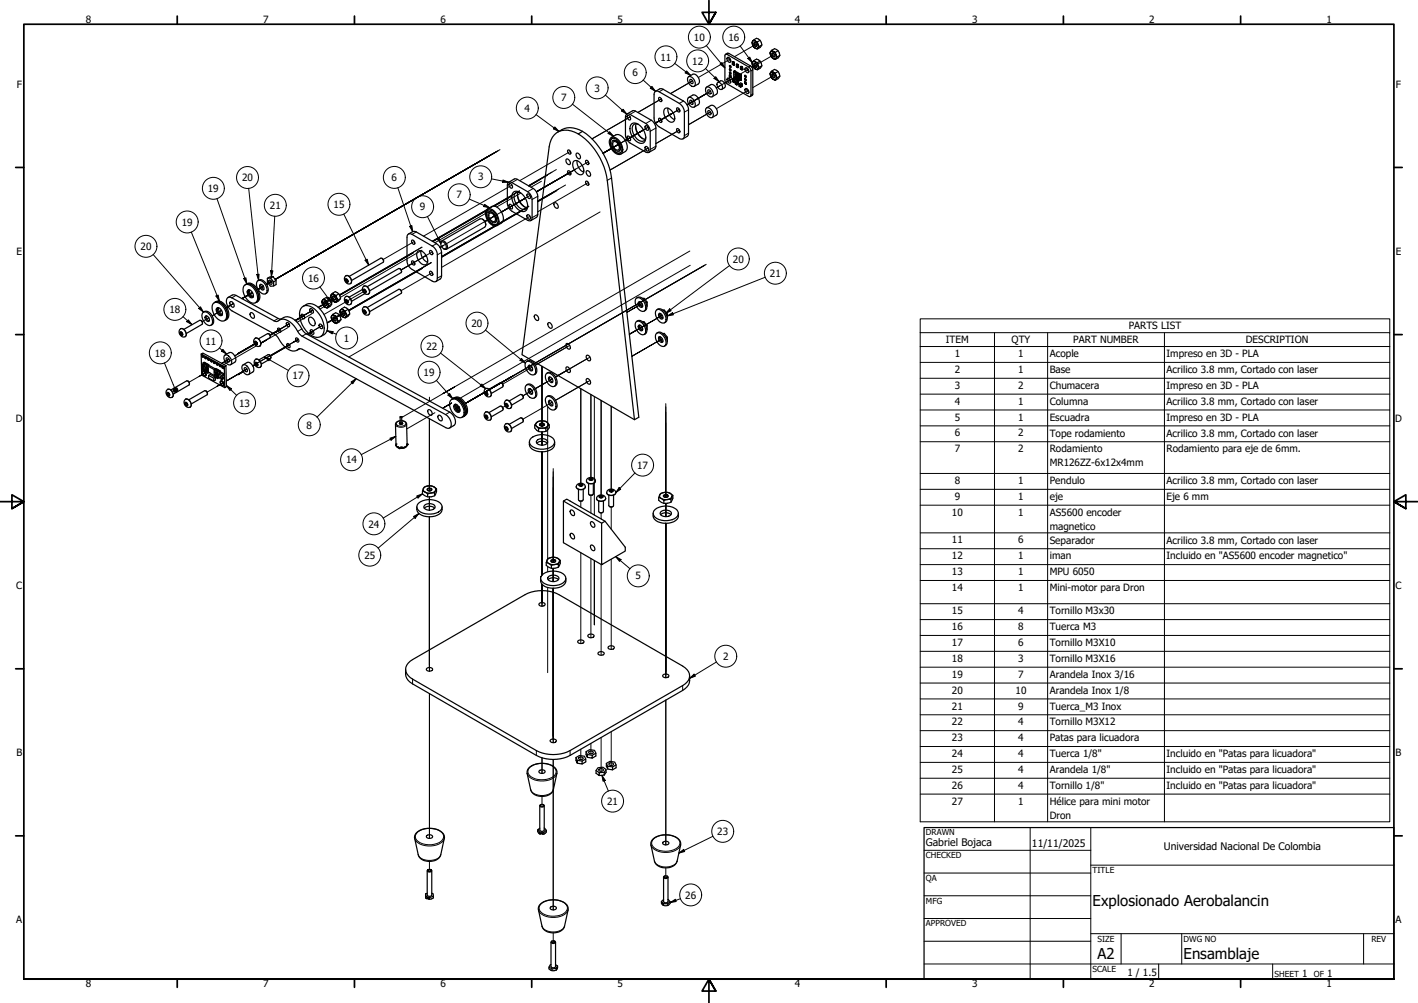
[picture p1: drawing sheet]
<svg xmlns="http://www.w3.org/2000/svg" width="594mm" height="420mm" viewBox="0 0 594 420" stroke-linecap="round" stroke-linejoin="round" font-family="sans-serif">
<defs><g id="words">
<g font-size="6.3">
<text x="457.8" y="379.6">Explosionado Aerobalancin</text>
<text x="459.7" y="401.7">A2</text>
<text x="495.9" y="401.7">Ensamblaje</text>
</g>
<g font-size="4.4">
<text x="387.9" y="354.5">Gabriel Bojaca</text>
<text x="432.4" y="354.7">11/11/2025</text>
<text x="487.6" y="356.2">Universidad Nacional De Colombia</text>
</g>
<g font-size="4.2">
<text x="36" y="9.8">8</text>
<text x="110.2" y="9.8">7</text>
<text x="184.5" y="9.8">6</text>
<text x="258.7" y="9.8">5</text>
<text x="333" y="9.8">4</text>
<text x="407.2" y="9.8">3</text>
<text x="481.5" y="9.8">2</text>
<text x="555.8" y="9.8">1</text>
<text x="290.7" y="17.1">10</text>
<text x="305.1" y="17.1">16</text>
<text x="276.7" y="25.4">11</text>
<text x="290" y="27.1">12</text>
<text x="265" y="32">6</text>
<text x="7" y="36.7">F</text>
<text x="249" y="38.4">3</text>
<text x="584.8" y="36.7">F</text>
<text x="219.8" y="46.8">4</text>
<text x="235" y="42.3">7</text>
<text x="101.4" y="75.9">20</text>
<text x="164.1" y="75.9">6</text>
<text x="200.3" y="75.6">3</text>
<text x="87.1" y="80.4">19</text>
<text x="191.3" y="83.1">7</text>
<text x="113.1" y="87.5">21</text>
<text x="139.7" y="87.1">15</text>
<text x="175.9" y="88.1">9</text>
<text x="76.1" y="94.5">19</text>
<text x="6.9" y="106.7">E</text>
<text x="58.9" y="104.7">20</text>
<text x="584.8" y="106.7">E</text>
<text x="307" y="110">20</text>
<text x="129.1" y="118">16</text>
<text x="322.6" y="116">21</text>
<text x="71" y="131.1">18</text>
<text x="197.5" y="136.9">20</text>
<text x="144.1" y="143.1">1</text>
<text x="396.3" y="143.8">ITEM</text>
<text x="423.8" y="143.8">QTY</text>
<text x="449.7" y="143.8">PART NUMBER</text>
<text x="472.9" y="138">PARTS LIST</text>
<text x="521.9" y="143.8">DESCRIPTION</text>
<text x="64.9" y="149.4">18</text>
<text x="86.1" y="144.4">11</text>
<text x="178.6" y="146.6">22</text>
<text x="400" y="149.6">1</text>
<text x="426.6" y="149.6">1</text>
<text x="439.8" y="149.6">Acople</text>
<text x="488.7" y="149.6">Impreso en 3D - PLA</text>
<text x="122.6" y="159">17</text>
<text x="177.5" y="157.5">19</text>
<text x="400" y="156.3">2</text>
<text x="426.6" y="156.2">1</text>
<text x="439.8" y="156.2">Base</text>
<text x="488.7" y="156.3">Acrilico 3.8 mm, Cortado con laser</text>
<text x="400" y="162.9">3</text>
<text x="426.6" y="162.9">2</text>
<text x="439.8" y="162.9">Chumacera</text>
<text x="488.7" y="162.9">Impreso en 3D - PLA</text>
<text x="100.2" y="170.3">13</text>
<text x="400" y="169.5">4</text>
<text x="426.6" y="169.5">1</text>
<text x="439.8" y="169.6">Columna</text>
<text x="488.7" y="169.6">Acrilico 3.8 mm, Cortado con laser</text>
<text x="6.6" y="176.7">D</text>
<text x="128.4" y="179.5">8</text>
<text x="400" y="176.1">5</text>
<text x="426.6" y="176.1">1</text>
<text x="439.8" y="176.2">Escuadra</text>
<text x="488.7" y="176.2">Impreso en 3D - PLA</text>
<text x="584.5" y="176.7">D</text>
<text x="400" y="182.8">6</text>
<text x="426.6" y="182.8">2</text>
<text x="439.8" y="182.9">Tope rodamiento</text>
<text x="488.7" y="182.9">Acrilico 3.8 mm, Cortado con laser</text>
<text x="400" y="189.4">7</text>
<text x="426.6" y="189.5">2</text>
<text x="439.8" y="189.5">Rodamiento</text>
<text x="488.7" y="189.5">Rodamiento para eje de 6mm.</text>
<text x="145" y="194.1">14</text>
<text x="266.9" y="196.4">17</text>
<text x="439.8" y="195.3">MR126ZZ-6x12x4mm</text>
<text x="400" y="202.8">8</text>
<text x="426.6" y="202.7">1</text>
<text x="439.8" y="202.8">Pendulo</text>
<text x="488.7" y="202.8">Acrilico 3.8 mm, Cortado con laser</text>
<text x="400" y="209.4">9</text>
<text x="426.6" y="209.4">1</text>
<text x="439.8" y="209.4">eje</text>
<text x="488.7" y="209.4">Eje 6 mm</text>
<text x="154.3" y="221">24</text>
<text x="398.8" y="216.1">10</text>
<text x="426.6" y="216">1</text>
<text x="439.8" y="216.1">AS5600 encoder</text>
<text x="439.8" y="221.9">magnetico</text>
<text x="398.8" y="227.6">11</text>
<text x="426.6" y="227.7">6</text>
<text x="439.8" y="227.7">Separador</text>
<text x="488.7" y="227.7">Acrilico 3.8 mm, Cortado con laser</text>
<text x="152.7" y="234.1">25</text>
<text x="398.8" y="234.3">12</text>
<text x="426.6" y="234.3">1</text>
<text x="439.8" y="234.3">iman</text>
<text x="488.7" y="234.4">Incluido en &quot;AS5600 encoder magnetico&quot;</text>
<text x="266.3" y="242.7">5</text>
<text x="398.8" y="241">13</text>
<text x="426.6" y="240.9">1</text>
<text x="439.8" y="241">MPU 6050</text>
<text x="6.8" y="246.7">C</text>
<text x="398.8" y="247.6">14</text>
<text x="426.6" y="247.6">1</text>
<text x="439.8" y="247.6">Mini-motor para Dron</text>
<text x="584.7" y="246.7">C</text>
<text x="398.8" y="257.3">15</text>
<text x="426.6" y="257.3">4</text>
<text x="439.8" y="257.4">Tornillo M3x30</text>
<text x="398.8" y="264">16</text>
<text x="426.6" y="264">8</text>
<text x="439.8" y="264">Tuerca M3</text>
<text x="398.8" y="270.6">17</text>
<text x="426.6" y="270.6">6</text>
<text x="439.8" y="270.7">Tornillo M3X10</text>
<text x="302.9" y="276.4">2</text>
<text x="398.8" y="277.3">18</text>
<text x="426.6" y="277.3">3</text>
<text x="439.8" y="277.3">Tornillo M3X16</text>
<text x="398.8" y="283.9">19</text>
<text x="426.6" y="283.9">7</text>
<text x="439.8" y="284">Arandela Inox 3/16</text>
<text x="398.8" y="290.6">20</text>
<text x="425.5" y="290.6">10</text>
<text x="439.8" y="290.6">Arandela Inox 1/8</text>
<text x="398.8" y="297.2">21</text>
<text x="426.6" y="297.2">9</text>
<text x="439.8" y="297.2">Tuerca_M3 Inox</text>
<text x="398.8" y="303.9">22</text>
<text x="426.6" y="303.8">4</text>
<text x="439.8" y="303.9">Tornillo M3X12</text>
<text x="398.8" y="310.5">23</text>
<text x="426.6" y="310.5">4</text>
<text x="439.8" y="310.6">Patas para licuadora</text>
<text x="6.9" y="316.7">B</text>
<text x="398.8" y="317.2">24</text>
<text x="426.6" y="317.1">4</text>
<text x="439.8" y="317.2">Tuerca 1/8&quot;</text>
<text x="488.7" y="317.2">Incluido en &quot;Patas para licuadora&quot;</text>
<text x="584.7" y="316.7">B</text>
<text x="398.8" y="323.8">25</text>
<text x="426.6" y="323.8">4</text>
<text x="439.8" y="323.8">Arandela 1/8&quot;</text>
<text x="488.7" y="323.8">Incluido en &quot;Patas para licuadora&quot;</text>
<text x="398.8" y="330.5">26</text>
<text x="426.6" y="330.4">4</text>
<text x="439.8" y="330.5">Tornillo 1/8&quot;</text>
<text x="488.7" y="330.5">Incluido en &quot;Patas para licuadora&quot;</text>
<text x="254.3" y="337.2">21</text>
<text x="398.8" y="337.1">27</text>
<text x="426.6" y="337.1">1</text>
<text x="439.8" y="337.3">Hélice para mini motor</text>
<text x="439.8" y="343.1">Dron</text>
<text x="300.5" y="349.8">23</text>
<text x="287.1" y="376.4">26</text>
<text x="6.8" y="386.7">A</text>
<text x="584.7" y="386.7">A</text>
<text x="36" y="413.6">8</text>
<text x="110.2" y="413.6">7</text>
<text x="184.5" y="413.6">6</text>
<text x="258.7" y="413.6">5</text>
<text x="333" y="413.6">4</text>
<text x="407.2" y="413.6">3</text>
<text x="472.3" y="408.7">1 / 1.5</text>
<text x="481.5" y="413.6">2</text>
<text x="545.5" y="409.4">1</text>
<text x="555.8" y="413.6">1</text>
<text x="556" y="409.4">1</text>
</g>
<g font-size="3.5">
<text x="387.9" y="350">DRAWN</text>
<text x="387.9" y="359.5">CHECKED</text>
<text x="457.8" y="365.7">TITLE</text>
<text x="387.9" y="369.1">QA</text>
<text x="387.9" y="378.6">MFG</text>
<text x="387.9" y="388.1">APPROVED</text>
<text x="459.8" y="394.5">SIZE</text>
<text x="495.9" y="394.5">DWG NO</text>
<text x="574.5" y="394.4">REV</text>
<text x="457.8" y="407.2">SCALE</text>
<text x="534" y="409.4">SHEET</text>
<text x="550.5" y="409.4">OF</text>
</g>
</g></defs>
<!-- layer: Tweak Trail (ANSI) -->
<g fill="none" stroke="#000" stroke-width=".42">
<path d="M316.9 18.4l-9.2 5.3M280.9 39.2l9.3-5.3zM296 39.2l-3.4 2M296 39.2l-8.1 4.7M300.7 36.5l-.6 .3M301.5 36l-1.4 .8M306 24.7l-13.4 7.8M308.3 32.1l-4.8 2.7 2.5-1.4M313.1 29.3l.4-.2-13.4 7.7M313.5 37.8l-13.4 7.7M324.5 31.5l-9.1 5.2M324.5 22.8l-9.5 5.4 1.9-1.1"/>
<path d="M248 58.2l16-9.3zM267.3 47.1l9.8-5.7zM268.4 55.1l-6.4 3.7M269.6 54.4l-2.3 1.4M269.6 54.4l-7.6 4.4M274.2 51.8l10.4-6zM280.5 48.2l1.5-.9zM281.2 47.7l-7 4.1M282 47.3l-7.8 4.5M287.9 43.9l9.8-5.7zM288.5 52.2l9.2-5.3zM290.2 42.5l-2.3 1.4"/>
<path d="M204.6 65.5l-89.3 51.6M205.1 65.2l-89.8 51.9M205.5 64.9l-90.2 52.2M207.7 63.7l-92.4 53.4M207.8 63.7l-92.5 53.4M208.2 63.4l-92.9 53.7M208.7 63.1l-93.4 54M209.5 62.7l-94.2 54.4M214.5 77.5l-37.1 21.4M226.8 75.9l-4.3 2.5M229.4 73.4l-7.8 4.5M233.1 71l-11.7 6.8"/>
<path d="M233.3 79.9l-8 4.6 6.1-3.6M236.9 77.5l-11.6 6.7 8.8-5M239 63.4l-21.2 12.2M239.4 71.9l-14.7 8.4M241.1 70.9l-16.4 9.4M246.5 76.5l-21.2 12.2M246.5 67.8l-21.8 12.5M255.1 62.8l16.5-9.5-18.8 10.8M255.6 71.2l16-9.2zM259.1 60.5l-.1 .1M259.1 60.5l-6.5 3.7 6.4-3.7M259.1 60.5l-6.5 3.7"/>
<path d="M274.8 60.2l9.8-5.7zM203.6 88.3l-22.3 12.9M204.2 92.2l-1 .6M206.1 87.9l-23.9 13.8M207.1 86.3l6.9-4zM207.2 90.5l-4 2.3M207.2 90.5l-.1 .1M207.2 90.5h-.1M210.5 93l7.3-4.2zM214.5 86.2l-4.4 2.6M217.2 80.4l-.2 .2M218.2 80.9l-10.1 5.8"/>
<path d="M220.1 83l-10 5.8M220.1 83l-2.3 1.4M220.1 83l-1.2 .7M221.5 86.4l-36.5 21.1M222.1 90.6l-37.1 21.4M222.1 81.9l-37.7 21.8 1.4-.9M251.4 88.8l-105.3 60.8M111.7 119.1l2.1-1.2zM111.7 119.1l2.1-1.2-2.1 1.2M173.1 105.9l-30.8 17.8M173.6 101.1l-13.1 7.6M176.8 104.8l-34.2 19.8"/>
<path d="M178.5 107l-.7 .5M178.5 107l-1.5 .9M180.6 110l-34.6 20M181.1 101l36.5-21zM181.1 105.5l-13 7.6 10.4-6.1M181.1 114.2l-13 7.6M185 107.8l22.6-13.1zM289 105.2l-120.7 69.7M289.2 111.1l-96.3 55.7M294.9 111.3l-99.9 57.7M295.4 111l-100.4 58M295.9 110.7l-100.9 58.3"/>
<path d="M87.1 133.4l.4-.3-2.8 1.6M88.9 132.3l3.9-2.3zM92.8 130l-.7 .4M92.8 130l-.2 .2M97.9 127.1l-2.9 1.7M101.3 125.1l4.5-2.5zM105.8 122.6l-4.1 2.3 4.1-2.3M105.8 122.6l-4.5 2.5 4.5-2.5M105.8 122.6l-3.6 2.1 3.6-2.1M105.8 122.6l-.7 .3M105.8 122.6l-.2 .1M109.9 120.2l.5-.3-2.4 1.4"/>
<path d="M120.7 137.2l-11.4 6.6M123.7 134.2l7.4-4.3-7.4 4.3M127.4 132.3l-3.6 2.1M130.6 131.5l-6.1 3.5M131.1 129.9l-7.4 4.3M131.3 138.8l-2.4 1.3M136.7 126.9l-3.3 1.9M137.1 135.2l7.2-4.2zM139.1 125.6l-.6 .3M140 126.1l-5.9 3.4M140.4 124.5l-7.1 4.2M140.6 133.4l-3.5 2"/>
<path d="M142.2 123.5l34.6-20zM143 132l-.6 .3M146.2 130.2l30.8-17.8zM152.1 122.3l-16.4 9.4M269 127.2l-6.4 3.7 6-3.5M269 137l-5.3 3 4.9-2.8M277.5 132.1l-13.8 7.9 13.3-7.7M86 156.2l-2.9 1.7 2.9-1.7M86 156.2l-6.8 3.9M92.9 152.2l3-1.7-3 1.7M94.8 159.6l8.7-5-8.7 5M95.9 150.5l-3 1.7"/>
<path d="M98.3 149.1l8.4-4.8zM101.9 155.7l-2.3 1.4 2.3-1.4M103.5 154.6l-8.7 5M105.9 153.2l19.1-11zM107.4 144.9l-13.6 7.8M107.6 143.5l-8.2 4.8 8.2-4.8M107.8 152.3l-1.8 1.1M113.1 140.3l8.1-4.6zM113.2 140.5l4.3-2.5zM113.3 149.1l8.1-4.6zM128.7 140l6.3-3.6zM128.9 140.1l2.4-1.3-2.4 1.3"/>
<path d="M222.5 154.1l.4-.3-12.3 7.1M227.1 153.5v24.9M231.4 158.7l-12.3 7.1 3.8-2.2-.4 .3M231.4 158.7l-.5 .3M231.4 158.7l-.9 .5M237.8 155l-5.1 2.9M238.7 144.7l-14.4 8.3 13.5-7.8M238.7 154.5l-6 3.4M246.3 150.1l-13.6 7.8M247.2 149.6l-14.5 8.3M247.2 159.4l-14.5 8.3 13.6-7.8M277.5 141.9l-12.8 7.4 12.3-7.2"/>
<path d="M93.6 160.3l-2.9 1.7 2.9-1.7M93.6 160.3l-6.8 4M179.9 166.4v1.6M179.9 175.4v30.2M182.2 172.9l-11.8 6.8M189.2 168.8l-3.7 2.2M192.3 170.5l-.8 .5 .8-.5M192.3 170.5l-.3 .2 .3-.2M192.3 170.5l-.7 .4M192.3 170.5l-.2 .1M195 169l19-11-19 11M195 169l19.5-11.3-19.5 11.3"/>
<path d="M211.6 170.1l-1 .6M224.3 162.8l4.8-2.8zM229.4 170.6v63.6M230.9 168.7l.5-.2-12.3 7.1M243.3 162.9v40.6M247.6 165.3v35.8M249 166.1v49.7M251.8 167.7v40.7M256.1 170.2v35.8M278.9 169.1v39.3M227.1 180.9v5.6zM227.1 189.3v51.6"/>
<path d="M231.8 196.3v39.3M179.9 216.5v63.3v-63.3M179.9 216.5v62v-62M179.9 208.2v5.5zM179.9 216.5v64.7M243.3 210v2.5M247.6 207.5v7.4M251.8 214.8v2.6M256.1 212.4v9.3M278.9 219.2v62v-62M278.9 210.9v5.5zM278.9 219.2v63.4v-63.4"/>
<path d="M278.9 219.2v64.7M229.4 237.3v2.2M231.8 238.1v5.5zM243.3 231.5v38.1M247.6 234v33.2M249 234.8v26.9zM251.8 236.4v38.1M256.1 234.3v37.7M227.1 244.8v6.5v-6.5M227.1 244.8v7.8v-7.8M227.1 244.8v9.2M229.4 246.1v35.7"/>
<path d="M231.8 246.4v62v-62M231.8 246.4v63.4v-63.4M231.8 246.4v64.7M179.9 290.6v60.6M278.9 293.3v60.6M227.1 317.5v6.5M231.8 318.1v63.1M243.3 313.9v4.3M247.6 311.4v4.4M251.8 308.9v14.2M256.1 306.5v14.2M227.1 333.6v3.8"/>
<path d="M179.9 360.8v3.8M278.9 363.6v3.7M231.8 390.8v3.7"/>
</g>
<!-- layer: Visible (ANSI) -->
<g fill="none" stroke="#000" stroke-width=".51">
<path d="M315.3 18.8l1.1 1.4zM315.3 17.3v1.5l-.3-1.1zM315.8 16.7l.6 .5-1.1 .1zM315.8 16.7l1.1-.7a2.6 2.6 0 0 1 2 3.3l-1.6 1.2M315.8 17.9a.92 .92 0 0 1 1.1 .5 .92 .92 0 0 1-.3 1.2l-.8-1zM316.4 17.2a1.13 1.13 0 0 1 1.1 1.4zM316.5 17.9l-.5 .2 .1 .7 .6 .5 .4-.3M317.5 18.6l.6 .9-.6 .6zM318.4 16.9l-1.1 .7M319.2 18.8l-1.1 .7M274.3 38.6a1.31 1.31 0 0 1 1.8-.2l8.5 4.9 1.5 1.6 .6 2.1v9.8a1.29 1.29 0 0 1-.6 1.4 1.29 1.29 0 0 1-1.5-.2l-8.5-4.9-1.5-1.6-.6-2.1v-9.7zM274.6 38.3l1.8-1 .9-.1 9 5.1 1.6 1.6 .6 2.1-.1 10.4-.5 .7-1.8 1.1"/>
<path d="M288.3 32.3a2.34 2.34 0 0 1 3 2.4 1.13 1.13 0 0 1-.5 1.4 1.13 1.13 0 0 1-1.5-.3l-.5-.5a2.69 2.69 0 0 1-.5-3zM288.5 32.1l1.7-1a2.71 2.71 0 0 1 2.4 4.1l-1.8 1M289.1 33.4a.96 .96 0 0 1 1.1 .5 .96 .96 0 0 1-.3 1.2l-.6-.5zM295.9 36.6a2.64 2.64 0 0 1 2.8 3.6l-.3 .4a2.77 2.77 0 0 1-2.5-4zM296 36.5l1.8-1a2.69 2.69 0 0 1 2.3 4l-1.7 1M296.6 37.7a1.05 1.05 0 0 1 1.1 .5 1.05 1.05 0 0 1 0 1.2 1.24 1.24 0 0 1-1.1-1.7zM300.7 34.5a1.95 1.95 0 0 1 1.7 3 1.95 1.95 0 0 1-1.7-3zM300.7 34.5l1.2-.6a1.93 1.93 0 0 1 1.6 2.8l-1.1 .8M303.7 23l.9-.2 9.1 5.3 .6 .6 .3 1v10.1l-.3 .6h-.6l-9.1-5.3-.6-.6-.3-1zM304 22.8l.7-.5 .7 .1 9 5.2 .7 .7 .3 1v10.1l-.3 .6-.8 .4M304.8 32.7l1.1 .6 .2 1.3a1.2 1.2 0 0 1-1.3-.5 1.2 1.2 0 0 1 0-1.4zM304.8 24l1.1 .6 .2 1.3a1.2 1.2 0 0 1-1.3-.5 1.2 1.2 0 0 1 0-1.4z"/>
<path d="M305.3 32.8l.3 .9 .6 .7M305.3 24l.3 1 .6 .7M305.6 31.4v.8v-.8l.7 .4v.8M305.6 32.2l.7 .4-.7-.4M305.7 27.4l.5 .2v.7l-.5-.4zM305.7 30.2l.5 .2v.7l-.5-.4zM305.7 27.4l-.1 .5 .6 .4M305.7 30.2l.1 .7 .4 .1M305.7 28.8l-.1 .5 .6 .4M305.9 31.8l.3 .4zM305.9 27.6l.3 .4zM305.9 30.4l.3 .4z"/>
<path d="M305.9 29l.3 .4zM306.8 25.9l.9 .2zM306.8 25.9l.6 .6 .3-.4M306.8 26.8l.6 .5zM306.8 26.1v.7l.6 .3M307 33.1l.8 .3zM307 33.1l.6 .6 .2-.3M307 34l.6 .6zM307 33.4v.6l.6 .4M307.1 26.5h.1M307.1 26.7h.1M307.1 26.9h.1"/>
<path d="M307.2 26.7h.1M307 26.3l.2 .2zM307.1 26.4h.1M307 26.5l.1 .1M307 26.5l.1 .2M307 26.7l.1 .1M307 26.8l.1 .1M307.1 26.4v.1M307.1 26.6h.1M307.1 26.8h.1M307.1 26.7v.1M307.1 26.6l.1 .1"/>
<path d="M307.1 26.9l.1 .1M307.3 33.7h.1M307.3 34h.1M307.3 34l.1 .2zM307.4 33.9h.1M307.3 33.6h.1M307.3 33.7v.1M307.3 33.8h.1M307.3 33.8v.1M307.3 33.9v.1M307.3 34v.2M307.3 33.5v.2"/>
<path d="M307.3 33.9l.1 .1M307.3 34l.1 .1M307.3 33.9h.1M307.3 34.1l.1 .1M307.4 30.4v2.5l1.6 1M307.4 26.2v.3M307.4 26.2l.2-.1-.2 1.2zM307.4 26.5v.6M307.5 30.1v.1M307.5 30v.1M307.5 30.1h.1M307.6 29.9v-.3l-.1 .4"/>
<path d="M307.6 29.6l.3 .2-.3 .2M307.6 33.5v.2M307.6 33.5l.2-.1v1l-.2 .2zM307.6 33.7v.7M307.6 30v.1M307.6 34.4v.2M307.6 30l-.2 .4 1.6 .9M307.6 27l-.2 .3M307.6 27l-.2 .3v-.2M307.6 27h.1M307.8 30l2 1.3M307.8 33.4v.2z"/>
<path d="M307.8 34.2l-.2 .4zM307.9 29.8v.1M308.1 32.7l.3 .4zM308.1 32.3l.3 .4zM308.1 32l.3 .3zM308.1 31.7l.2 .3 .1-.2v.3zM308.1 32.9h.1M308.1 32.8h.1M308.1 32l.3 .3M308.1 32.4v.2M308.1 32.3h.1M308.1 31.9h.1"/>
<path d="M308.1 31.7h.1M308.1 31.2h.1M308.1 31.1l.1 .1M308.1 32.3l.3 .3zM308.1 32.9l.2 .1M308.1 32.7h.1M308.1 32.3l.3 .4M308.1 31.7l.3 .4M308.1 31.1l.1 .3M308.1 31.3h.1M308.1 34.4v.1M308.1 32h.1"/>
<path d="M308.1 35h.1M308.1 35.3h.1M308.1 31.1l.1 .3zM308.1 32.3l.3 .3M308.1 31.1l.1 .2M308.2 32.3h.1M308.2 31.1h.1M308.1 35l.6 .3M308.1 34.2l.6 .3 .5-.4-.5-.2-.6 .2v1.2M308.1 31.4h.1M308.2 32.9h.1M308.2 32.8h.1"/>
<path d="M308.2 31.3v.1M308.3 31.7h.1M308.3 31.2l.1 .3zM308.3 31.5v.2M308.3 31.4l.1 .1M308.3 31.2h.1M308.3 32.8l.1 .2M308.3 31.2l.1 .2M308.3 32.1h.1M308.3 32.3v.1M308.4 33.1h.1M308.4 31.8v.2"/>
<path d="M308.4 32h.1M308.4 32.4h.1M308.4 32.6h.1M308.4 31.2h.1M308.4 31.8h.1M308.4 31.4v.1M308.4 31.4h.1M308.5 26.9l.9 .2zM308.5 26.9l.6 .6v-.3M308.5 27.8l.6 .5zM308.5 27.1v.7l.6 .3M308.7 33.3l.2 .3z"/>
<path d="M308.7 35.3h.1M308.7 33.3l.2 .2M308.8 27.4h.1M308.8 27.7h.1M308.8 27.9h.1M308.9 27.6h.1M308.7 27.3l.1 .1M308.7 27.8l.1 .1M308.7 27.3v.1M308.8 27.4v.2M308.8 27.5h.1M308.8 27.6h.1"/>
<path d="M308.8 27.3l.1 .1M308.8 27.6l.1 .1M308.8 27.7l.1 .1M308.8 27.8h.1M309.1 27.3l.3-.2v1.1l-.3 .1zM309.1 27.5v.6M309.2 35l-.5 .3M309.2 34.4l-.5 .4-.6-.3M309.2 34.2v1.1l-.5 .3-.6-.3M309.4 31.2v2.7zM309.4 31.2l-.4 .1v2.6h.4M309.4 27.1l-.3 .4"/>
<path d="M309.4 27.9l-.3 .4M309.4 28l-.3 .3v-.2M309.4 27.9v.1M309.5 31.6l.4 .1M309.5 32l.4 .1M309.5 32.3h.4M309.5 31.3l.2 .1M309.5 33.7h.2M309.6 33.7h.1M309.6 31.6l.2 .4h.8l-.1 .3M309.6 32.3l.2 .4 .8-.1-.1 .4M309.6 33l.2 .4 .6-.2 .1 .5"/>
<path d="M309.6 33.8h-.1M309.7 31.4h.2M309.7 35.3l.5 .3 .7-.3M309.7 35.9h.1M309.7 36.2h.1M309.8 35.9l.4 .3M309.8 35.1l.4-.3 .6 .3M309.8 35.1l-.1 1.1M309.8 35.1l.4 .3 .6-.3M309.9 30.9l-.3 .1-1.8-1 .3-.1 1.8 1v.4M309.9 31.7v.3M309.9 32.3v.4"/>
<path d="M309.9 33v.4M310.2 27.9l.3-.2 .6 .4-.3 .1zM310.2 27.9l.6 .5 .3-.3M310.2 28.7l.6 .6zM310.2 28.1v.6l.6 .4M310.2 36.2h.1M310.3 36.2h.1M310.3 32.6l-.8 .1M310.3 32.9h-.8M310.3 33.3l-.8 .1M310.3 33.6l-.6 .1M310.3 31.9h.1"/>
<path d="M310.3 31.2h.1M310.3 31.5h.1M310.3 31.2l-.4 .2M310.3 31.5l-.4 .2M310.3 31.9l-.4 .2M310.3 32.6h.1M310.3 32.9h.1M310.3 33.3h.1M310.3 33.6h.1M310.3 31.2l.3 .3-.2-.3-.6 .1M310.3 32.6h.3l-.3 .3M310.3 31.5l.2 .1"/>
<path d="M310.3 31.9l.2 .1M310.3 33.3l.2 .1M310.5 28.4h.1M310.5 28.7h.1M310.5 28.8h.1M310.6 28.6h.1M310.4 28.4h.1M310.4 28.3l.1 .1M310.4 28.3h.1M310.5 28.4v.1M310.5 28.5h.1M310.5 28.6h.1"/>
<path d="M310.5 28.7v.1M310.5 28.3l.1 .1M310.5 28.6l.1 .1M310.6 28.4h.1M310.6 28.5l-.1 .1M310.6 28.7l-.1 .1M310.6 32l-.1 .3h-.6M310.6 33.4l-.3 .2M310.8 28.2v.2M310.8 28.2l.3-.1v1.1l-.3 .1zM310.8 28.4v.7M310.8 29.1v.2"/>
<path d="M310.8 35.1h.1M310.9 35.9l-.6 .3M310.9 35.1v1.1l-.6 .3-.5-.3M311.1 28.1v.2zM311.1 28.9l-.3 .4zM312 34.1v.8zM312 34.9l.7 .4-.7-.4M312 34.1l.7 .4v.8M312.1 32.9l.1 .7 .4 .2M312.1 32.9l.6 .5-.2 .4-.4-.4zM312.1 31.5l.1 .7 .4 .2M312.1 31.5l.6 .5-.2 .4-.4-.4z"/>
<path d="M312.2 28.6a1.2 1.2 0 0 1 1.3 .5 1.2 1.2 0 0 1-.1 1.4l-1-.6zM312.2 37.3a1.2 1.2 0 0 1 1.3 .5 1.2 1.2 0 0 1-.1 1.4l-1-.6zM312.2 34.5l.3 .4zM312.2 33.1l.3 .4zM312.2 31.7l.3 .4zM312.8 28.4l.3 .9 .7 .7M312.8 37.1l.3 1 .7 .6M315.3 27.5l1.1 1.4zM315.3 26v1.5l-.3-1zM315.8 25.4l.6 .5-1.1 .1zM315.8 25.4l1.1-.6a2.6 2.6 0 0 1 2 3.2l-1.6 1.3M315.8 26.6a.92 .92 0 0 1 1.1 .5 .92 .92 0 0 1-.3 1.2l-.8-1z"/>
<path d="M316.4 20.2l.9 .1 .2-.2-.2 .4zM316.4 28.9l.9 .1 .2-.2-.2 .5zM316.4 25.9a1.09 1.09 0 0 1 1.1 1.4zM316.5 26.6h-.3a.92 .92 0 0 0-.1 1 .92 .92 0 0 0 .9 .4l.1-.3M317.5 27.3l.6 .9-.6 .6zM318.4 25.6l-1.1 .6M319.2 27.6l-1.1 .6M322.9 23.2l1.1 1.4zM322.9 21.6v1.6a1.02 1.02 0 0 1 0-1.6zM322.9 31.8l1.1 1.4-.7-.4zM322.9 30.4v1.4l-.3-1zM323.3 21l.7 .5-1.1 .1z"/>
<path d="M323.3 21l1.2-.6a2.6 2.6 0 0 1 2 3.3l-1.7 1.2M323.3 29.8l.7 .5-1.1 .1zM323.3 29.8l1.2-.7a2.6 2.6 0 0 1 2 3.2l-1.7 1.3M323.4 22.3a.91 .91 0 0 1 1.1 .4 .91 .91 0 0 1-.4 1.2l-.6-.5zM323.4 30.9a.94 .94 0 0 1 1.1 .6 .94 .94 0 0 1-.4 1.1l-.6-.5zM324 24.6l.8 .1 .3-.3-.3 .5zM324 21.5a1.19 1.19 0 0 1 1.1 1.4zM324 33.2l.8 .2 .3-.3-.3 .5zM324 30.3a1.14 1.14 0 0 1 1.1 1.4zM324 22.3l-.3-.1a.92 .92 0 0 0 0 1 .92 .92 0 0 0 .9 .5l.1-.3M324 31l-.3-.1a.89 .89 0 0 0 0 1 .89 .89 0 0 0 .9 .4l.1-.2M325.1 22.9l.5 .9-.5 .6z"/>
<path d="M325.1 31.7l.5 .9-.5 .5zM326 21.3l-1.2 .6M326 30l-1.2 .6M326.7 23.2l-1.1 .6M326.7 31.9l-1.1 .7M242.3 56.1a28.3 28.3 0 0 1 12.1 19.5l11.4 100.2M244.1 55a27.9 27.9 0 0 1 12.1 19.5l11.4 100.3-1.8 1-47.1-27.2 11.4-87.1a7.1 7.1 0 0 1 10.7-6.1l1.5 .7M244.1 55a8.8 8.8 0 0 0-10.5 .3M244.1 55l-1.8 1.1M255.8 57.8a2.8 2.8 0 0 1 3.8 1.4l.5 .8a3.1 3.1 0 0 1-.5 4.7 5.2 5.2 0 0 1-4.1-6.3zM256.1 58.3a2.54 2.54 0 0 1 3.5 1.5l.5 .8a2.33 2.33 0 0 1-.7 3.6 4.4 4.4 0 0 1-3.3-5.9zM256.1 57.6l1.9-1.1a4.2 4.2 0 0 1 4.6 3.7 2.94 2.94 0 0 1-.6 3.3l-1.9 1.1"/>
<path d="M256.4 58.1a4.1 4.1 0 0 0 1.7 5.8l1.2 .3 .5-.1M256.6 59a2.84 2.84 0 0 1 3.2 3.7 1.51 1.51 0 0 1-1.6 .6 1.51 1.51 0 0 1-1.2-1.2 2.81 2.81 0 0 1-.4-3.1zM256.8 58.9a2.89 2.89 0 0 1 2.6 4.4M257 59.4a2.28 2.28 0 0 1 2.2 3.3 2.25 2.25 0 0 1-2.2-3.3zM258.7 59.9l.7 1.2M262.4 47.9l.4-.2 1.1 .2 7.2 4.3a4 4 0 0 1 1.3 2.8l-.1 8.2a1.11 1.11 0 0 1-1.7 .5l-6.7-3.8-1.5-1.8-.4-1.5v-7.6zM262.6 47.8l2.4-1.4h.8l7.1 4 1.5 1.8 .4 1.4-.1 8.2-.5 .7-2.3 1.3M262.8 48.5a1.05 1.05 0 0 1 1.2 .5 1.05 1.05 0 0 1-.3 1.3l-.9-1zM262.8 57.1a1.05 1.05 0 0 1 1.2 .6 1.05 1.05 0 0 1-.3 1.3l-.9-1zM264.7 51.9a3.3 3.3 0 0 1 4.2 1.5l1.1 1.9a3.1 3.1 0 0 1-1.1 4.8 6.2 6.2 0 0 1-4.7-7.7zM266.3 52.8l.4 2a7 7 0 0 0 2.7 3.3M266.5 51.9a5.5 5.5 0 0 0 3.8 6.5"/>
<path d="M267.5 52.1a1.91 1.91 0 0 0-2.4 .4 1.91 1.91 0 0 0-.1 2.4 4.6 4.6 0 0 0 4.6 4.2l.5-.4 .5-1.3M270.3 52.8l.6-.1 .4 .3a.92 .92 0 0 1 .5 .8 .92 .92 0 0 1-.5 .8l-.7-.5zM276.1 40.9h.6l.5 .8-.2 .9-.9-.7zM276.1 49.6l.6 .1 .5 .7-.2 .9-.9-.7zM278.6 45.5a2.63 2.63 0 0 1 3.3 1.7l.5 .8a2.02 2.02 0 0 1-1 3.2 4.1 4.1 0 0 1-2.8-5.7zM279.9 45.3a4.7 4.7 0 0 0 2.7 4.8M283.6 45.2l.6 .1 .6 .7-.3 .9-.9-.6zM283.6 53.9l.6 .1 .6 .7-.3 1-.9-.7zM288.4 40.9a2.56 2.56 0 0 1 2.4 1.3 2.56 2.56 0 0 1-.1 2.7 2.77 2.77 0 0 1-2.3-4zM288.5 40.9l1.7-1.1a2.69 2.69 0 0 1 2.4 4.1l-1.8 1M289.1 42.1a.94 .94 0 0 1 1.1 .5 .94 .94 0 0 1-.3 1.2l-.6-.5zM296 45.2a2.61 2.61 0 0 1 2.4 1.4 2.61 2.61 0 0 1-.2 2.7 2.84 2.84 0 0 1-2.2-4.1z"/>
<path d="M296 45.2l1.8-1a2.67 2.67 0 0 1 2.3 4l-1.7 1M296.6 46.5a.96 .96 0 0 1 1.1 .4 .96 .96 0 0 1-.2 1.2l-.7-.4zM212.9 76.5l.4-.3 1.2 .3 7.1 4.2a4 4 0 0 1 1.3 2.9l-.1 8.2a1.11 1.11 0 0 1-1.7 .5l-6.6-3.8-1.6-1.8-.3-1.5v-7.6zM213.1 76.4l2.4-1.4 .8-.1 7.1 4.1 1.5 1.7 .4 1.5-.1 8.1-.5 .8-2.3 1.3M213.3 77a1.05 1.05 0 0 1 1.2 .6 1.05 1.05 0 0 1-.3 1.3l-.9-1zM237.2 66.7a1.45 1.45 0 0 1 1.5 .7 1.45 1.45 0 0 1-.1 1.6l-.7-.2-.7-.8zM238 62.9l.9 .3 .3 .9-.3 .5-.9-.7zM238 71.5a1.1 1.1 0 0 1 1 .6 1.1 1.1 0 0 1-.1 1.2l-.9-.7zM240.5 67.5a2.61 2.61 0 0 1 3.3 1.7 2.83 2.83 0 0 1 0 3.9 4 4 0 0 1-3.9-4.6zM241.5 64.3a1.45 1.45 0 0 1 1.4 .6 1.45 1.45 0 0 1 0 1.6l-1.1-.5-.5-1zM241.8 67.3a4.8 4.8 0 0 0 2.7 4.8M245.5 67.2a1.1 1.1 0 0 1 1 .6 1.1 1.1 0 0 1-.1 1.2l-.9-.7z"/>
<path d="M245.5 75.9a1.1 1.1 0 0 1 1 .6 1.1 1.1 0 0 1-.1 1.2l-.9-.7zM245.7 71.6a1.45 1.45 0 0 1 1.5 .7 1.45 1.45 0 0 1-.1 1.5 1.57 1.57 0 0 1-1.4-2.2zM270.3 61.5a1.05 1.05 0 0 1 1.2 .5 1.05 1.05 0 0 1-.2 1.3l-1-.9zM170.8 98.3a1.31 1.31 0 0 1 1.8-.1l8.5 4.9 1.5 1.5 .6 2.2v9.7a1.28 1.28 0 0 1-.6 1.4 1.28 1.28 0 0 1-1.5-.1l-8.5-4.9-1.5-1.6-.6-2.1v-9.8zM171.1 98l2.2-1.1 1.1 .3 8.5 4.9 1.5 1.6 .6 2v9.8l-.3 1.1-2.1 1.3M202.1 91.8l1.1 1 .3 1.4M203.9 87.8a2.81 2.81 0 0 1 3.8 1.4l.5 .8a3.1 3.1 0 0 1-.5 4.7 5.3 5.3 0 0 1-4.1-6.4zM204.2 88.3a2.54 2.54 0 0 1 3.5 1.4l.5 .9a2.36 2.36 0 0 1-.7 3.6 4.4 4.4 0 0 1-3.3-5.9zM204.2 87.6l1.9-1.1a4.2 4.2 0 0 1 4.6 3.6 2.94 2.94 0 0 1-.6 3.3l-1.9 1.1M204.5 88a4.1 4.1 0 0 0 1.7 5.9l1.2 .3 .5-.2M204.7 89a2.84 2.84 0 0 1 3.2 3.7 1.51 1.51 0 0 1-1.6 .6 1.51 1.51 0 0 1-1.2-1.2 2.81 2.81 0 0 1-.4-3.1zM205 88.8a2.94 2.94 0 0 1 2.5 4.4"/>
<path d="M205 88.8l-.1 .1M205.1 89.4a2.28 2.28 0 0 1 2.2 3.3 2.28 2.28 0 0 1-2.2-3.3zM206.8 89.9l.7 1.2M207.5 93.2v.1M213.3 85.7a1.05 1.05 0 0 1 1.2 .5 1.05 1.05 0 0 1-.3 1.3l-.9-.9zM215.2 80.4a3.3 3.3 0 0 1 4.2 1.6l1.1 1.9a3.1 3.1 0 0 1-1.1 4.7 6.2 6.2 0 0 1-4.6-7.7zM216.8 81.4l1 3 2 2.3M217 80.4a5.4 5.4 0 0 0 3.8 6.6M218 80.7a1.91 1.91 0 0 0-2.4 .4 1.91 1.91 0 0 0-.1 2.3 4.6 4.6 0 0 0 4.6 4.3l.5-.4 .5-1.3M220.8 81.4a1.03 1.03 0 0 1 1.2 .5 1.03 1.03 0 0 1-.2 1.3l-.7-.5zM220.8 90.1a1.05 1.05 0 0 1 1.3 .5 1.05 1.05 0 0 1-.3 1.3l-1-1zM232.3 84.9a1.42 1.42 0 0 1 1.4 .8 1.42 1.42 0 0 1-.3 1.6l-1.1-.8-.3-.9z"/>
<path d="M102.2 119.8a2.56 2.56 0 0 1 3.9 .7l1.1 1.7a3.2 3.2 0 0 1-.7 4.8 5.6 5.6 0 0 1-4.3-7.2zM103.2 119a4.6 4.6 0 0 1 4.9 4 3.1 3.1 0 0 1-.6 3.6M103.2 119a2.76 2.76 0 0 1 3.9 1 4.6 4.6 0 0 1 .9 6.3l-.5 .3M103.2 119l-.5 .3M107.8 117.8a2.44 2.44 0 0 1 3.4 1.5l.4 .8a1.85 1.85 0 0 1-1.1 3.1 4.2 4.2 0 0 1-2.7-5.4zM108.1 117.6a2.31 2.31 0 0 1 3.4 1.1l.4 .8a2.29 2.29 0 0 1-.6 3.6M108.8 119.3a1.3 1.3 0 0 1 1.6 .6 1.3 1.3 0 0 1-.3 1.6l-1.1-.8zM109.3 119.1l.2 1.3 1 .8M112.7 117.5a.95 .95 0 0 1 1.1 .4 .95 .95 0 0 1-.2 1.2l-.7-.5zM113.3 116.5l1-.6 1.4 1.6-1.1 .6zM113.3 116.5l-1.3 .1M114.3 115.9l-1.2 .1-1.1 .6v1.7l1.3 1.6 1.3-.1 1.1-.6v-1.7"/>
<path d="M114.6 118.1v1.7M144.6 115.8l.3-.3a2.06 2.06 0 0 1 2.1 1 2.06 2.06 0 0 1-.1 2.3 2 2 0 0 1-2.2-.7 2 2 0 0 1-.1-2.3zM144.7 117.1l.4-.2 .5 .4 .2 .7-.5 .2zM145.3 117v.4l-.5 .3M145.3 117.4l.4 .4M145.7 118l-.4 .2M146.3 115.8l13.2-7.6h.6l.5 .7-.1 1-13.2 7.6M160 108.2l.7 1.2M167.6 112.6l.6 1.2M172.6 100.6l.9 .4 .3 .9-.3 .5-.9-.7zM172.6 109.3l.9 .4a.84 .84 0 0 1 0 1.3l-.9-.6zM175.1 105.2a2.64 2.64 0 0 1 3.4 1.7l.4 .8a2 2 0 0 1-1 3.3 4.1 4.1 0 0 1-2.8-5.8z"/>
<path d="M176.4 105.1a4.9 4.9 0 0 0 2.8 4.8M180.1 104.9l1 .5 .3 .8-.3 .5-1-.7zM180.1 113.7l1 .4a.84 .84 0 0 1 0 1.3l-1-.7zM184.7 102.1a.92 .92 0 0 1 .2-1 .92 .92 0 0 1 1-.1l.5 .3a2.14 2.14 0 0 1 .6 3.1l-1.2-.2M184.8 101.6l.2-.3a1.91 1.91 0 0 1 1.6 3 2 2 0 0 1-1.8-2.7zM185.1 100.9l16-9.2a2.28 2.28 0 0 1 2 3.5l-16 9.2M75.4 138l.3-.3a2.1 2.1 0 0 1 2 1.1 2.1 2.1 0 0 1-.1 2.2 2 2 0 0 1-2.2-.7 2 2 0 0 1 0-2.3zM75.4 139.2l.5-.1 .5 .5 .1 .7-.4 .1-.5-.5zM76 139.2v.5l-.4 .2M76 139.7l.5 .3M77 138l6.7-3.8 .8 .4 .3 .7-.2 .6-6.5 3.8M84.2 134.2l.6 .7v.6"/>
<path d="M85 130.9a2.45 2.45 0 0 1 3.3 1.6 2.59 2.59 0 0 1-.1 3.8 3.9 3.9 0 0 1-3.2-5.4zM85.3 130.8a2.29 2.29 0 0 1 3.3 1.1 2.78 2.78 0 0 1-.2 4.3M86 132.5l.2-.2a1.41 1.41 0 0 1 1.4 .9 1.41 1.41 0 0 1-.4 1.5l-1.1-.8zM86.4 132.3l.2 1.3 1.1 .9M89.2 127.3a2.51 2.51 0 0 1 3.9 .7 4.6 4.6 0 0 1 1 6.3 3.5 3.5 0 0 1-4.1-2l-.5-.9a4.6 4.6 0 0 1-.3-4.1zM90.2 126.5a4.6 4.6 0 0 1 5 4 3.1 3.1 0 0 1-.7 3.5M90.2 126.5a2.76 2.76 0 0 1 3.9 1 4.6 4.6 0 0 1 .9 6.3l-.5 .2M90.2 126.5l-.5 .3M90.7 129.2l.3-.3a2.06 2.06 0 0 1 1.9 1.2 2.06 2.06 0 0 1-.2 2.1 2.42 2.42 0 0 1-2-3zM91.2 128.9l.1 1.6a2.16 2.16 0 0 0 1.7 1.5M91.6 128.9l.3 1.7 1.3 1.1M94.5 134l-.4 .3"/>
<path d="M95.1 125a1.36 1.36 0 0 1 2-.2l17.7 9.6a1.74 1.74 0 0 0 2.4-.5 6.3 6.3 0 0 1 6.8 3.8l1.1 1.7 1.5 1.4 60 32.9a4.6 4.6 0 0 1 2.2 5.2 1.4 1.4 0 0 1-2 .3l-60.1-32.9a1.79 1.79 0 0 0-2.5 .5 6.3 6.3 0 0 1-6.7-3.7l-1.1-1.8-1.5-1.4-17.7-9.6a4.5 4.5 0 0 1-2.1-5.3zM95.5 124.6l2.2-1.1 1.2 .2 17.6 9.7 1.2 .3M96.3 126.6a1.3 1.3 0 0 1 1.6 .5 1.3 1.3 0 0 1-.2 1.6l-1.1-.7zM103.9 121.5a2.24 2.24 0 0 1 2.1 3 1.9 1.9 0 0 1-2.5-2.2zM104.2 121.4a2.49 2.49 0 0 0 1.8 3.1M104.5 121.4l.4 1.7 1.2 1.1M105 131a1.44 1.44 0 0 1 1.4 .8 1.44 1.44 0 0 1-.2 1.6l-1.1-.8a1.2 1.2 0 0 1-.1-1.6zM107.5 126.6l-.5 .2M112.6 139.8l.7 1.3M116.3 137.6a.96 .96 0 0 1 1.2 .4 .96 .96 0 0 1-.2 1.2l-.7-.4zM117.1 134a5.1 5.1 0 0 1 7.9 1.6l1.8 2.8 1.5 1.4 60.1 32.8a4.5 4.5 0 0 1 2.1 5.3l-2.1 1.4M120 135.3a.93 .93 0 0 1 1.1 .4 .93 .93 0 0 1-.2 1.2l-.9-.9z"/>
<path d="M126.2 131.8a1.05 1.05 0 0 1 1.2 .5 1.05 1.05 0 0 1-.2 1.3l-1-1zM126.5 128.7a4 4 0 0 1 5.2 .7 10.5 10.5 0 0 1 3.8 10.1 3.2 3.2 0 0 1-5.5 .8 10.1 10.1 0 0 1-4-10.9zM127 128.3a5 5 0 0 1 7.6 1.8 9.3 9.3 0 0 1 2.2 8.9l-.4 .7-2.1 1.3M129.5 133a2.23 2.23 0 0 1 2.2 3.3 2.23 2.23 0 0 1-2.2-3.3zM129.8 129.5a1.04 1.04 0 0 1 1.3 .4 1.04 1.04 0 0 1-.2 1.3l-.8-.4zM130 138.3a1.06 1.06 0 0 1 1.3 .5 1.06 1.06 0 0 1-.2 1.3l-.8-.5zM133.7 135.9a1.03 1.03 0 0 1 1.3 .5 1.03 1.03 0 0 1-.3 1.3l-.7-.5zM135.1 127.3l1.1 1.4zM135.1 125.8v1.5l-.2-1.1zM135.3 125.5l.3-.3 .7 .5-1.2 .1zM135.6 125.2l1.2-.7a2.59 2.59 0 0 1 1.9 3.3l-1.6 1.3M135.7 126.4a.91 .91 0 0 1 1.1 .5 .91 .91 0 0 1-.4 1.2l-.6-.6z"/>
<path d="M136.2 128.7l1.1-.1-.2 .5zM136.3 125.7a1.13 1.13 0 0 1 1.1 1.4zM136.3 126.4l-.5 .2v.4a.83 .83 0 0 0 1 .8l.1-.2M137.4 127.1l.4 1-.5 .5zM138.3 125.4l-1.2 .7M138.8 124.9l1.1 1.4zM138.8 123.4v1.5a1.02 1.02 0 0 1 0-1.5zM139 133.7l1.1 1.5zM139 132.2v1.5l-.3-1zM139 127.4l-1.2 .7M139 123.1l.3-.2 .7 .5-.5-.2-.7 .2zM139.3 122.9l1.2-.7a2.56 2.56 0 0 1 1.9 3.3l-1.7 1.2"/>
<path d="M139.4 124a.92 .92 0 0 1 1.1 .6 .92 .92 0 0 1-.5 1.1l-.8-1zM139.5 131.7l.6 .5-.4-.2-.7 .2zM139.5 131.7l1.1-.7a2.57 2.57 0 0 1 2 3.3l-1.7 1.3M139.5 132.9a1.04 1.04 0 0 1 1.1 .5 1.04 1.04 0 0 1-.1 1.1l-.9-.5zM139.9 126.3h1.1l-.3 .4zM140 123.4a1.13 1.13 0 0 1 1.1 1.4zM140 124.1l-.3-.1a.92 .92 0 0 0-.1 1 .92 .92 0 0 0 .9 .5l.1-.3M140.1 135.2l1.1-.1-.3 .5zM140.1 132.2a1.13 1.13 0 0 1 1.2 1.4zM140.2 132.9l-.5 .2v.3a.83 .83 0 0 0 1 .9l.1-.3M141.1 124.8l.4 .9-.5 .6zM141.3 133.6l.4 .9-.5 .6z"/>
<path d="M141.9 123.1l-1.1 .7M142.2 131.9l-1.2 .7M142.6 131.4l1.1 1.4zM142.7 129.9l-.1 1.5-.2-1.1zM142.7 125.1l-1.2 .6M142.9 133.9l-1.2 .6M143.2 129.3l.6 .5-1.1 .1zM143.2 129.3l1.1-.6a2.63 2.63 0 0 1 2 3.3l-1.7 1.2M143.2 130.5l.9 .3a.93 .93 0 0 1 .1 1.4l-.9-.6zM143.7 132.8h1.2l-.3 .4zM143.8 129.8a1.14 1.14 0 0 1 1.1 1.5zM143.8 130.6l-.5 .1v.4a.83 .83 0 0 0 1.1 .8l.1-.2"/>
<path d="M144.6 124.5l.3-.3a2.1 2.1 0 0 1 2.1 1 2.1 2.1 0 0 1-.1 2.3 2 2 0 0 1-2.2-.7 2 2 0 0 1-.1-2.3zM144.7 125.8l.4-.2 .7 1.1-.5 .2-.5-.5zM144.9 131.3l.5 .9-.5 .6zM145.3 125.7v.5l-.5 .2M145.3 126.2l.4 .2M145.7 126.7l-.4 .2M145.8 129.6l-1.1 .7M146.5 131.5l-1.1 .7M151.8 121.3l-5.5 3.2M152.1 120.1l.4-.3a2.1 2.1 0 0 1 2 1.1 2.1 2.1 0 0 1-.1 2.2 2 2 0 0 1-2.2-.7 2 2 0 0 1-.1-2.3zM152.1 128.9l.4-.3a2.1 2.1 0 0 1 2 1 2.1 2.1 0 0 1-.1 2.3 2 2 0 0 1-2.2-.7 2 2 0 0 1-.1-2.3zM152.2 121.4l.5-.2 .6 1.2-.4 .2z"/>
<path d="M152.2 130.1l.5-.2 .6 1.2-.4 .2-.5-.5zM152.8 121.4l.1 .4-.5 .3M152.8 130.1l.1 .4-.5 .3M152.8 123l-5.5 3.2M152.9 121.8l.3 .3M152.9 130.5l.3 .3M153.3 122.3l-.4 .3M153.3 131.1l-.4 .2M153.8 120.1l13.2-7.6 .6 .1 .5 .7-.1 .9-13.1 7.6M153.8 128.8l13.2-7.6 .6 .1 .5 .7-.1 .9-13.1 7.7M167.6 121.2l.6 1.3M223.9 132.1a1.3 1.3 0 0 1 1.5 .6 1.3 1.3 0 0 1-.1 1.6l-1.1-.8z"/>
<path d="M229.8 135.2a1.42 1.42 0 0 1 1.3 .8 1.42 1.42 0 0 1-.2 1.5l-1.1-.7-.3-1zM266.4 125.1a2.39 2.39 0 0 1 3.4 1.4l.4 .8a1.91 1.91 0 0 1-1 3.2 4.2 4.2 0 0 1-2.8-5.4zM266.4 134.9a2.39 2.39 0 0 1 3.4 1.4l.4 .8a1.88 1.88 0 0 1-1 3.2 4.2 4.2 0 0 1-2.8-5.4zM266.7 124.8a2.29 2.29 0 0 1 3.4 1.2 2.81 2.81 0 0 1-.2 4.3M266.7 134.6a2.27 2.27 0 0 1 3.4 1.2l.5 .8a2.36 2.36 0 0 1-.7 3.5M267.5 126.6a1.29 1.29 0 0 1 1.5 .6 1.29 1.29 0 0 1-.2 1.6l-1.1-.8zM267.5 136.4a1.31 1.31 0 0 1 1.5 .6 1.31 1.31 0 0 1-.2 1.6l-1.1-.8zM267.9 126.4l.2 1.3 1.1 .8M267.9 136.1l.2 1.4 1.1 .8M268.3 126.4a1.21 1.21 0 0 0 1 1.8M268.3 136.3a1.18 1.18 0 0 0 1 1.7M269.5 125.2l.3-.2 1.3 1.6-.5 .3"/>
<path d="M269.5 135l.3-.2 1.3 1.6-.5 .3M269.8 125h-.6M269.8 134.8h-.6M271.1 126.6l-.1 1.8M271.1 136.4l-.1 1.8M274.8 139.9a2.06 2.06 0 0 1 3.3 1.1l.5 .7a2.13 2.13 0 0 1-.7 3.5 4.2 4.2 0 0 1-3.1-5.3zM275 130a2.36 2.36 0 0 1 3.3 1.4 2.71 2.71 0 0 1 0 3.9 4 4 0 0 1-3.3-5.3zM275.2 129.7a2.38 2.38 0 0 1 3.4 1.2 2.78 2.78 0 0 1-.2 4.3M275.2 139.5a2.31 2.31 0 0 1 3.4 1.2l.5 .8a2.23 2.23 0 0 1-.7 3.5M276.2 131.3a1.45 1.45 0 0 1 1.3 .8 1.45 1.45 0 0 1-.2 1.6l-.8-.4-.6-.9zM276.4 131.2l.2 1.4 1.1 .8M276.7 131.4l.1 1.1 .9 .6"/>
<path d="M277.9 130.1l.4-.2 1.3 1.6-.5 .3M277.9 139.9l.4-.2 1.3 1.6-.5 .3M278.3 129.9h-.6M278.3 139.7h-.6M279.6 131.5l-.1 1.8M76.5 140.2l-.4 .2M78.7 159.6l.7 1.2M84.3 148.3l9.7 5.3M84.5 153.6l.4 .6-.3-.1zM84.6 148.8l.6 .3v.5l-.4-.2zM84.7 148.9l.3 .2v.4zM84.8 155.7a1.18 1.18 0 0 1 1.3 .4 1.18 1.18 0 0 1 0 1.4l-1.1-.6z"/>
<path d="M85 155.6l.9 .4 .3 .8-.3 .6-.9-.7zM85.1 153.1l-.1-.7v.6l-.4-.3-.1 .3 .5 .2v.6l-.2-.2 .3 .5 .2-.2-.2-.7M85.1 152l.5 .3 .4-.3 .1 .2M85.6 152.3v1.4l.2-.2M85.6 155.7l.6 1.2M85.8 149.5l.6 .2v.5l-.5-.1zM85.8 152.4l.5 .3 .4-.3v.2M85.9 154.9l-.6-.2v-.5l-.2 .4-.4-.2 .5 .4 .1 .4-.3-.1 .3 .3v-.6l.6 .5M85.9 154.6l.4 .3 .5-.3v.3M85.9 155.5v.2M85.9 149.6l.4 .1v.5zM86 155.8h.1"/>
<path d="M86 152l-.4-.3-.5 .3v1.4l.5 .3M86.3 152.7v1.4l.2-.2M86.3 154.9l.1 1.1 .2-.2M86.5 152.7l.5 .3 .5-.3v.6M86.6 155l.6 .1M86.7 152.4l-.4-.3-.5 .3v1.4l.5 .3M86.8 154.6l-.5-.3-.4 .3v1.1l.5 .3M87 150.2l.6 .2v.5l-.4-.2zM87 153v1.4l.2-.1M87 155.2v1.1M87.1 150.3l.4 .1v.4zM87.2 153.4l2.5 1.4"/>
<path d="M87.2 154.8l-.6 .2v1.1l.4 .2 .5-.3M87.4 157.3l2.1 1.1M87.5 152.7l-.5-.2-.5 .2v1.5l.5 .2M88.2 150.8l.6 .2v.6l-.4-.2zM88.3 150.9l.4 .1v.5zM89.4 151.5h.4l.2 .7-.4-.1zM89.5 158.4l.7-.4 .1 1.2-.8 .4zM89.5 151.6l.4 .1v.4zM90 156.8l.5-.3 .4 .3-.5 .3zM90 156.8v1.1l.4 .3M90 157.9l-1.9-1.1-.7 .5v1.1l2.1 1.2M90.1 154.5l-2.4-1.3-.5 .2 .1 2.5 2.4 1.4"/>
<path d="M90.2 156.2v.5M90.4 154.9v1.4l.2-.1M90.4 157.1v1.1l.3-.2M90.6 155l.5 .3 .5-.3v.2M90.7 157.2l.4 .3M90.8 152l.4 .4v.5l-.6-.5zM90.8 152.3l.3 .1v.4zM90.8 154.6l-.4-.3-.5 .3v1.4l.5 .3M90.9 154.9l-.1-.3-.4 .3-.7-.1v2.5l.3-.2M90.9 156.8v.3M91.1 155.3v1.4l.3-.2M91.3 155.4l.5 .3"/>
<path d="M91.6 155l-.5-.3-.5 .3v1.4l.5 .3M91.6 157.2l-.5-.3-.4 .3v1.1l.4 .3 .6-.3-.1-1.1-.5 .3v1.1M91.9 152.9l.4 .1v.5zM92 156.1l1.3 .7 .5-.3v.8l-.5 .3-1.3-.7v-.8l.5-.3 1.3 .7M92.1 158l.9 .5M92.3 156v-.6l-.5 .3v1.4l.3-.2M92.3 155.4l-.5-.3-.5 .3 .1 1.4 .4 .3M92.3 159.8a1.18 1.18 0 0 1 1.4 .4 1.18 1.18 0 0 1-.1 1.4l-1-.5zM93 153.2l.7 .4 .1 .8-.8-.3zM93.1 159.8l.6 1.5a.97 .97 0 0 1-1.1-.4 .97 .97 0 0 1 .2-1.2l.7 .4 .3 .9M93.2 153.6l.3 .1 .1 .4zM93.3 156.8v.8"/>
<path d="M93.5 158.2l-1-.5-.4 .3v.5l.9 .5 .5-.2v-.6l-.5 .3v.5M93.9 149.1a1.76 1.76 0 0 1 2.8 1.1 1.47 1.47 0 0 1 .5 1.6 1.47 1.47 0 0 1-1.3 1.1l-1.5-1.3a2.72 2.72 0 0 1-.5-2.5zM94 153.6l.7-.4 .2 8.8-.8 .4zM94.3 148.7l1.7-1a2.67 2.67 0 0 1 2.3 4.1l-1.7 1M94.7 153.2l-9.7-5.3-.7 .4 .2 8.8 9.6 5.3M94.8 150a.92 .92 0 0 1 1.2 .5 .92 .92 0 0 1-.4 1.1l-.8-.9zM101.5 153.2l.4-.4a2.81 2.81 0 0 1 2.4 4 2.65 2.65 0 0 1-2.8-3.6zM101.8 152.9l1.7-1.1a2.69 2.69 0 0 1 2.4 4.1l-1.8 1M102.4 154.1a.92 .92 0 0 1 1.1 .5 .92 .92 0 0 1-.3 1.1l-.7-.5zM106.6 141.9l.3-.2a2.1 2.1 0 0 1 2 1 2.1 2.1 0 0 1-.1 2.3 1.99 1.99 0 0 1-2.1-.7 1.99 1.99 0 0 1-.1-2.4zM106.7 143.2l.4-.2 .6 .6v.6l-.4 .2-.5-.5zM106.8 150.8l.3-.3a2.1 2.1 0 0 1 2.1 1 2.1 2.1 0 0 1-.1 2.3 2 2 0 0 1-2.2-.7 2 2 0 0 1-.1-2.3z"/>
<path d="M106.9 152l.4-.2 .6 .6v.6l-.4 .2-.5-.5zM107.3 143.2v.4l-.5 .3M107.3 143.6l.4 .3M107.5 152v.4l-.5 .3M107.5 152.4l.4 .4M107.7 144.1l-.4 .3M107.9 153l-.4 .2M108.3 141.9l3.8-2.1 .8 .4 .4 .7-.2 .6-3.8 2.2M108.5 150.7l3.8-2.1 .9 .4 .3 .8-.2 .5-3.8 2.2M112.8 148.6l.7 1.3M120.2 144.1a.95 .95 0 0 1 1.2 .4 .95 .95 0 0 1-.3 1.2l-.9-.9zM123.9 141.7a.96 .96 0 0 1 1.1 .4 .96 .96 0 0 1-.2 1.2l-.7-.4z"/>
<path d="M125.6 146.1l-1.2 .6M220.3 151.7a2.39 2.39 0 0 1 3.4 1.4l.4 .8a1.86 1.86 0 0 1-1 3.2 4.2 4.2 0 0 1-2.8-5.4zM220.6 151.4a2.35 2.35 0 0 1 3.4 1.2 2.81 2.81 0 0 1-.2 4.3M221.4 153.2a1.29 1.29 0 0 1 1.5 .6 1.29 1.29 0 0 1-.2 1.6l-1.1-.8zM221.8 153l.2 1.3 1.1 .9M228.9 156.6a2.36 2.36 0 0 1 3.3 1.4 2.65 2.65 0 0 1 0 3.9 3.9 3.9 0 0 1-3.3-5.3zM229.1 156.3a2.31 2.31 0 0 1 3.4 1.2l.5 .8a2.29 2.29 0 0 1-.7 3.5M229.9 158.1a1.32 1.32 0 0 1 1.5 .6 1.32 1.32 0 0 1-.2 1.6l-1.1-.8zM230.3 157.9l.2 1.3 1.1 .8M237.2 144a1.47 1.47 0 0 1 1.5 .7 1.47 1.47 0 0 1-.1 1.6l-.7-.2-.7-.8zM237.2 153.8a1.45 1.45 0 0 1 1.5 .7 1.45 1.45 0 0 1-.1 1.5 1.6 1.6 0 0 1-1.4-2.2zM245.7 148.9a1.45 1.45 0 0 1 1.5 .7 1.45 1.45 0 0 1-.1 1.5 1.6 1.6 0 0 1-1.4-2.2z"/>
<path d="M245.7 158.7a1.45 1.45 0 0 1 1.5 .7 1.45 1.45 0 0 1-.1 1.6l-.7-.2-.7-.8zM276 141.3a1.31 1.31 0 0 1 1.5 .6 1.31 1.31 0 0 1-.3 1.6 1.79 1.79 0 0 1-1.2-2.2zM276.4 141.1l.2 1.3 1.1 .8M276.7 141.1l.1 1.2 .9 .6M279.6 141.3l-.1 1.8M69.9 163.4a1.51 1.51 0 0 1 1.6-.2 1.51 1.51 0 0 1 .9 1.3 1.4 1.4 0 0 1-.6 2.1 1.4 1.4 0 0 1-1.9-1.1l-.3-1.1zM70 164.6l.4-.1 .6 1.2-.4 .1zM70.3 163.1h-.1M70.6 164.6v.4l-.5 .3M70.6 165l.4 .4M71 165.6l-.4 .2M71.6 163.4l6.6-3.8 .9 .3 .3 .8-.2 .6-6.6 3.8"/>
<path d="M77.4 167.5l.4-.3a2.1 2.1 0 0 1 2 1.1 2.1 2.1 0 0 1-.1 2.2 2 2 0 0 1-2.2-.7 2 2 0 0 1-.1-2.3zM77.6 168.7l.3-.1 .6 .5 .1 .7-.5 .1-.5-.5zM78.1 168.7v.5l-.5 .2M78.1 169.2l.4 .3M78.5 169.7l-.4 .2M79.1 167.5l6.6-3.8 .9 .4 .3 .7-.2 .6-6.6 3.8M79.8 170.5h-.1M86.2 163.7l.7 .7v.6M167.3 177.3l.5 .5 .8-.2 .1-.3M167.7 177l-.3 .4 .6 .3 .6-.3-.2-.4M167.7 176.2a1.96 1.96 0 0 0-2 1.6l.2 8.2a1.68 1.68 0 0 0 2.1 1.8M167.7 174.5l.3 .4 .2-.4-.3 .3-.2-.2 .5-.1"/>
<path d="M168.3 174.7l.1 2.6-.4 .2-.3-.2-.1-2.6M168.3 176.2a1.83 1.83 0 0 1 2 1.4l.3 8.3a1.78 1.78 0 0 1-2.1 1.9M168.5 177l.2 .5-.7 .2-.6-.2 .2-.4M179.5 171.6a1.44 1.44 0 0 1 1.3 .8 1.44 1.44 0 0 1-.2 1.6l-1.1-.7a1.22 1.22 0 0 1 0-1.7zM183.7 173.9a1.44 1.44 0 0 1 1.4 .9 1.44 1.44 0 0 1-.2 1.5l-1.1-.7a1.2 1.2 0 0 1-.1-1.7zM189.1 167.3a4.4 4.4 0 0 1 5 3.8 2.43 2.43 0 0 1-1.7 3.9 5.8 5.8 0 0 1-3.7-7.2zM189.7 167a3.5 3.5 0 0 1 4.1 2.1l.5 .9a3.6 3.6 0 0 1-.3 4.5M189.7 167l-.5 .3M190.2 169.8l.3-.3a2.23 2.23 0 0 1 2 3 1.89 1.89 0 0 1-2.4-2.2zM190.2 166.8a2.76 2.76 0 0 1 3.9 .9 4.6 4.6 0 0 1 .9 6.3l-.5 .3M190.2 166.8a4.6 4.6 0 0 1 4.9 3.9 3.1 3.1 0 0 1-.6 3.6M190.2 166.8l-.5 .2"/>
<path d="M190.7 169.4a2.36 2.36 0 0 0 1.8 3.1M191.1 169.4l.3 1.7 1.3 1.1M191.5 169.6l.4 1.2 .8 .9M194 174.5l-.5 .3M194.5 174.3l-.5 .2M203.2 163.1l.3-.3a2.1 2.1 0 0 1 2 1.1 2.1 2.1 0 0 1-.1 2.2 2.01 2.01 0 0 1-2.2-.7 2.01 2.01 0 0 1 0-2.3zM203.2 172.9l.3-.3a2.1 2.1 0 0 1 2 1 2.1 2.1 0 0 1-.1 2.3 2 2 0 0 1-2.2-.7 2 2 0 0 1 0-2.3zM203.2 164.4l.4-.3 .7 1.2-.3 .2-.6-.4zM203.2 174.2l.3-.3 .6 .4 .2 .7-.3 .3-.5-.3zM203.6 164.2l-.4 .2M203.7 174l-.5 .2M203.8 164.3l.1 .5"/>
<path d="M203.8 174.1l.1 .6M204.3 165.1l-.4-.3-.5 .3M204.3 174.8l-.4-.1-.4 .3M204.9 163.1l4.6-2.7 .9 .3 .4 .8-.2 .6-4.7 2.7M204.9 172.8l4.6-2.7 .9 .4 .4 .8-.2 .6-4.7 2.7M210.1 160.4l.7 1.2M210.1 170.2l.7 1.2M211.7 168l.3-.3a2.08 2.08 0 0 1 2 1 2.08 2.08 0 0 1-.1 2.3 1.97 1.97 0 0 1-2.2-.7 1.97 1.97 0 0 1 0-2.3zM211.7 177.8l.3-.3a2.1 2.1 0 0 1 2 1 2.1 2.1 0 0 1-.1 2.3 1.99 1.99 0 0 1-2.2-.7 1.99 1.99 0 0 1 0-2.3zM211.8 178.9l.6 .1 .4 .7-.2 .5-.5-.1-.3-.6zM212 169l.6 .4 .2 .7-.3 .3-.5-.3-.3-.7zM212.2 169.2l-.5 .2"/>
<path d="M212.2 169.2l.3 .6M212.2 179.2l.4 .6M212.3 179l-.5 .5M212.7 179.8l-.6 .3M212.8 170l-.8 .1M213.3 168l4.8-2.8 .5 .2 .6 .6-.2 1-4.7 2.7M213.3 177.8l4.8-2.8 .5 .1 .6 .7-.2 1-4.7 2.7M218.5 165.3l.4 .3 .3 .9M218.5 175.1l.7 1.2M220.3 161.6a2.11 2.11 0 0 1 3.3 1.1l.4 .7a2.16 2.16 0 0 1-.7 3.5 4.2 4.2 0 0 1-3-5.3zM220.6 161.2a2.27 2.27 0 0 1 3.4 1.2l.5 .8a2.36 2.36 0 0 1-.7 3.6M221.6 162.8a1.44 1.44 0 0 1 1.3 .8 1.44 1.44 0 0 1-.2 1.6l-1.1-.7a1.22 1.22 0 0 1 0-1.7z"/>
<path d="M221.8 162.8l.2 1.3 1.1 .8M224.7 177.1a3.3 3.3 0 0 1 5 .7 2.97 2.97 0 0 1-4.4 1.1 1.12 1.12 0 0 1-.6-1.8zM225.1 176.8a3.7 3.7 0 0 1 5 1.2l-1.4 1.5-3.1 .1-1.6-1.5zM225.6 179.6v1.2M226.1 177.6l.7-.4a1.05 1.05 0 0 1 1.3 .7l-1 .5-.9-.5 .8-.5 .8 .3a.87 .87 0 0 1-.9 .8 .87 .87 0 0 1-.8-.9zM228.7 179.5v1.2M228.9 166.4a2.36 2.36 0 0 1 3.3 1.4 2.71 2.71 0 0 1 0 3.9 3.9 3.9 0 0 1-3.3-5.3zM229.1 166.2a2.32 2.32 0 0 1 3.4 1.1l.5 .8a2.23 2.23 0 0 1-.7 3.5M229.9 167.9a1.3 1.3 0 0 1 1.5 .6 1.3 1.3 0 0 1-.2 1.6l-1.1-.8zM230.1 178a2.78 2.78 0 0 1-3.7 2.9l-1.2-.4a2.51 2.51 0 0 1-1.2-2.4M230.3 167.7l.2 1.3 1.1 .8M165.9 186.4a2 2 0 0 0 2.1 1.2"/>
<path d="M165.9 186.5l.9 .9 1.2 .2M166.5 187.2l1.4 .4M166.5 187.4l1.5 .4M167.3 187.7v.3l.3-.3M167.9 187.6h.1M168 187.3v.5M168 187.6h.5M168.5 187.6l-.5-.1h.5v.3M168.5 187.6h.1M168.5 187.3v.3M168.5 187.8h.1M170 187.1l-1.5 .5"/>
<path d="M170 187.3l-1.5 .5M170.5 186.4h.1M170.6 186.4a2.29 2.29 0 0 1-2.1 1.2M170.6 186.1v.2M170.6 186.4l-.5 .7-1.6 .5M221.8 185.1a3.3 3.3 0 0 0 3 3.9 6.6 6.6 0 0 0 7.4-2.1l.2-1.8M222.6 183.5a7.4 7.4 0 0 1 9.5 .6 2.59 2.59 0 0 1-2.2 3.6 7.2 7.2 0 0 1-7.8-1.6 2.08 2.08 0 0 1 .5-2.6zM224.9 185.7a3.2 3.2 0 0 1 4.3 0M225 184.5a2.89 2.89 0 0 1 4.4 .6 2.65 2.65 0 0 1-2.4 1.4 2.65 2.65 0 0 1-2.3-1.5zM174.6 212.3a3.4 3.4 0 0 0 3 3.9 6.6 6.6 0 0 0 7.5-2.1l.1-1.8M175.4 210.7a7.3 7.3 0 0 1 9.5 .6 2.56 2.56 0 0 1-2.1 3.6 7.1 7.1 0 0 1-7.8-1.5 1.94 1.94 0 0 1 .4-2.7zM177.6 204.3a3.2 3.2 0 0 1 5 .8 3.1 3.1 0 0 1-4.5 1 1.11 1.11 0 0 1-.5-1.8z"/>
<path d="M177.8 212.9a3.3 3.3 0 0 1 4.3 0M177.8 204a4.1 4.1 0 0 1 5.1 .8l-.8 1.7-2.9 .4-2.2-1.2zM178 211.5l2-.6a1.99 1.99 0 0 1 2.3 1.6 2.86 2.86 0 0 1-4.8-.1zM179 204.8l.7-.4a.91 .91 0 0 1 1.3 .7l-1.1 .6-.9-.3zM179.1 205l1.1-.3 .6 .6-1.1 .3zM179.2 206.9v1.2M182.1 206.5v1.2M182.9 204.8a2.78 2.78 0 0 1-.8 2.8 2.78 2.78 0 0 1-2.9 .5l-.6-.2a2.05 2.05 0 0 1-1.6-2.2M236.1 209.9l16 9.3M238.9 213.9a1.3 1.3 0 0 1 1.6 .5 1.3 1.3 0 0 1-.2 1.6l-1.1-.7zM241.9 202.9a1.84 1.84 0 0 1 2.2-.4 1.84 1.84 0 0 1 1 1.9 2.22 2.22 0 0 1-3.7-.5zM242.4 205v4.3l.7 .6 .9-.1 .3-.5v-4.3"/>
<path d="M242.7 209.7l.4 .2 1-.2M242.9 202.8v.6l.8-.1M243.7 202.7l.1 .8h-.8l-.4-.3 .3-.4 .8-.1 .4 .4-.3 .4M245.9 200.7a1.89 1.89 0 0 1 2.3-.8 1.89 1.89 0 0 1 1.2 2.1 2.22 2.22 0 0 1-3.7-.5zM246.6 202.5v4.4l.8 .5 .8-.1 .4-.4v-4.4M246.9 207.3h1.4M247.1 200.4l.8-.1 .5 .4-.4 .3-.7 .1-.5-.4zM247.1 200.4v.6M247.6 218.5a1.42 1.42 0 0 1 1.4 .8 1.42 1.42 0 0 1-.2 1.6l-1.2-.8-.2-.9zM247.9 200.3l.2 .7M247.9 200.9h-.8M250.4 207.8a1.85 1.85 0 0 1 2.2-.4 1.85 1.85 0 0 1 1 1.9 2.27 2.27 0 0 1-3.7-.5z"/>
<path d="M250.8 209.9v4.3l.8 .6 .8-.1 .4-.5v-4.3M251 208l.5-.4 .7 .1 .4 .4-.4 .3h-.8zM251.1 214.6l.5 .2 .9-.2M251.5 208.2h.7M251.5 207.6l-.1 .8M252.2 207.7l.1 .7M253.5 218.4l-1.4 .8v17.4l9.9-5.8v-1.6l-8.5-10.8-16.1-9.3-1.3 .8v17.4l16 9.3M254.7 205.4a1.83 1.83 0 0 1 2.1-.5 1.83 1.83 0 0 1 1.1 2 2.27 2.27 0 0 1-3.7-.5zM255.1 207.4v4.4l.8 .5 .8-.1 .3-.4v-4.4M255.4 212.2l.5 .2 .9-.2M255.6 205.2v.7M256.4 205.2l.1 .8h-.8l-.4-.3 .3-.5h.8l.4 .4-.3 .4"/>
<path d="M256.4 205.8h-.8M273.6 215.1a3.3 3.3 0 0 0 3 3.8 6.6 6.6 0 0 0 7.5-2.1l.1-1.7M274.5 213.4a7.2 7.2 0 0 1 9.4 .7 2.64 2.64 0 0 1-2.2 3.6 7.1 7.1 0 0 1-7.8-1.7 1.97 1.97 0 0 1 .6-2.6zM276.6 207a3.2 3.2 0 0 1 5 .8 3 3 0 0 1-5.3 0zM276.8 206.7a4.1 4.1 0 0 1 5.1 .8l-.8 1.7-3 .5-2.1-1.3zM276.8 215.6l1.8-.8 1.5 .2 1 .6M276.9 214.4a2.89 2.89 0 0 1 4.4 .7 2.81 2.81 0 0 1-4.7 .1zM278 207.5l.7-.3a.94 .94 0 0 1 1.3 .7l-1.2 .5-.8-.3zM278.1 209.7v1.2M278.3 207.5h1.2l.2 .5-1 .3-.6-.3zM281.1 209.2v1.2M281.9 207.5a2.61 2.61 0 0 1-3 3.4l-1.8-.5-1.1-.8v-1.2"/>
<path d="M229.5 234.2a3.2 3.2 0 0 1 4.9 .8 3.1 3.1 0 0 1-5.2 0zM229.6 233.9a4.1 4.1 0 0 1 5.1 .8l-.8 1.7-2.9 .5-2.1-1.3zM230.8 234.7l.8-.3a.92 .92 0 0 1 1.2 .7l-.6 .4h-1l-.5-.5zM231 234.9l1-.3 .6 .6-1 .3zM231 236.9v1.2M233.9 236.4v1.2M234.7 234.7a2.8 2.8 0 0 1-.8 2.9 2.8 2.8 0 0 1-2.9 .5l-.5-.2a2.05 2.05 0 0 1-1.6-2.3M238.9 223.6a1.3 1.3 0 0 1 1.6 .6 1.3 1.3 0 0 1-.2 1.6l-1.1-.8zM247.6 228.3a1.44 1.44 0 0 1 1.4 .8 1.44 1.44 0 0 1-.2 1.6l-1.2-.7-.2-1.1zM226 252.8l.9-.4a1.02 1.02 0 0 1 1.4 1l-1.3 .6a1.06 1.06 0 0 1-1.2-.9zM226.5 242.3a3.7 3.7 0 0 0 4.1 4l1.2 .1a4.8 4.8 0 0 0 5.3-3v-1.1M227 241a7.4 7.4 0 0 1 9.6 0 2.33 2.33 0 0 1-1.5 3.6 7.7 7.7 0 0 1-8.1-1 1.84 1.84 0 0 1 0-2.6z"/>
<path d="M229.6 242.8l1.8-.8 1.5 .2 1.1 .6M229.8 241.6a2.85 2.85 0 0 1 4.4 .8 2.83 2.83 0 0 1-4.8 0zM171 277.8l1.8-1.5 47.2-27.2a15.6 15.6 0 0 1 14.1 0l51.9 29.9a4.3 4.3 0 0 1 2.9 4.1 4.3 4.3 0 0 1-2.9 4.1l-47.2 27.2a15.6 15.6 0 0 1-14.1 0l-51.9-29.9a4.1 4.1 0 0 1-1.8-6.7zM178.8 280l1.5-.3 1 .6a1.46 1.46 0 0 1-1.4 .9 1.46 1.46 0 0 1-1.3-.9zM242.2 268.4l1.5-.3 1 .7a1.47 1.47 0 0 1-1.4 .8 1.47 1.47 0 0 1-1.3-.9zM246.5 265.9l1.4-.3 1 .7a1.46 1.46 0 0 1-1.3 .9 1.46 1.46 0 0 1-1.3-.9zM250.7 273.3l1.5-.3 1 .7a1.44 1.44 0 0 1-1.4 .8 1.44 1.44 0 0 1-1.3-.9zM254.9 270.8l1.5-.2 1 .6a1.44 1.44 0 0 1-1.4 .8 1.44 1.44 0 0 1-1.2-.9zM169.9 280.4a5.4 5.4 0 0 0 2.9 6.1l51.9 29.9a15.6 15.6 0 0 0 14.1 0l47.2-27.2a5.3 5.3 0 0 0 2.9-6.1M277.8 282.7l1.5-.3 .9 .7a1.44 1.44 0 0 1-1.3 .8 1.44 1.44 0 0 1-1.3-.9zM230.7 309.9l1.5-.3 .9 .7a1.47 1.47 0 0 1-1.3 .8 1.47 1.47 0 0 1-1.3-.9zM241.3 317.3l.6 1.2"/>
<path d="M242.4 317.5l1.1-.4 .8 .3a.95 .95 0 0 1-.9 .8 .95 .95 0 0 1-1-.7zM243.9 318.8l-2-.3v1.2l-.6-1.2v-1.2l1.5-.8 2.1 .3 .5 1.2v1.2l-1.5 .8M245.4 318l-1.5 .8v1.2l-2-.3M245.5 314.9l.6 1.2M246.6 315l.7-.3a.97 .97 0 0 1 1.3 .6l-.5 .4h-.9zM248.1 316.4l-2-.3v1.1l-.6-1.1v-1.2l1.5-.9 2.1 .3 .5 1.2v1.2l-1.5 .9M249.6 315.5l-1.5 .9v1.2l-2-.4M254 319.8l.6 1.2M255.1 319.9l.7-.4 1.2 .4a.94 .94 0 0 1-1 .8 .94 .94 0 0 1-.9-.8zM221.7 321.6a8.4 8.4 0 0 1 11.3 .7l.3 1.7-1.5 6.8a5.6 5.6 0 0 1-8.2 1.8l-1.3-1.8-1.4-6.8v-1.3zM225.8 323l1.4-.5a.99 .99 0 0 1 1.2 .8l-1.1 .7a1.02 1.02 0 0 1-1.5-1zM226.1 337.5v10.2l1 .6 .9-.6v-10.2"/>
<path d="M226.4 337.2l1.1-.2 .3 .4-.9 .4zM226.6 337.1l-.5 .6a1.04 1.04 0 0 0 1.1 .4 1.04 1.04 0 0 0 .8-.7l-.4-.3M249.7 322.7l1.3 1M250.9 322.3l1.2-.3 .7 .4a.95 .95 0 0 1-1 .7 .95 .95 0 0 1-.9-.8zM253.2 323.5l-2.2 .2v1.2l-1.3-1v-1.2l.8-1.1 2.1-.2 1.3 1v1.2l-.7 1.1M253.9 322.4l-.7 1.1v1.2l-2.2 .2M256.6 321.3l-2-.3v1.2l-.6-1.2v-1.2l1.5-.9 2.1 .3 .5 1.2v1.2l-1.5 .9M258.1 320.4l-1.5 .9v1.2l-2-.3M174.2 349.2a8.3 8.3 0 0 1 11.7 .3l.3 1.3-1.5 7.3a5.3 5.3 0 0 1-7 2.4l-.7-.3a3.2 3.2 0 0 1-1.8-2.1l-1.5-7.3zM178.7 350.1l1.3-.4a.98 .98 0 0 1 1.2 .9 1.38 1.38 0 0 1-1.4 .7 1.38 1.38 0 0 1-1.1-1.2zM225.3 347.6v.7l.7 1M226 348.6v.7"/>
<path d="M226 349.3l.6 .1M226.1 346.9l-.8 .7 .7 1 1.8 .1 1.1-.8M226.6 349v.4zM226.6 349h.6v.5l.6-.1M227.8 348.7v.7M228 346.8l.9 1.1M228.9 347.9v.6l-1.1 .9M273.5 351.5a8.5 8.5 0 0 1 11.4 .8l.3 1.6-1.5 6.9a5.6 5.6 0 0 1-8.3 1.7l-1.2-1.7-1.5-6.9 .1-1.2zM277.7 352.9l1.3-.5a1.07 1.07 0 0 1 1.2 .9 1.4 1.4 0 0 1-1.4 .7 1.4 1.4 0 0 1-1.1-1.1zM178.3 374.4l.1 1.8M178.3 374.4l.1 1.1M178.4 376.2v-.7l1.6 .5v.7"/>
<path d="M178.4 376.2l.5 .3M178.9 376.5v-.5l1.1 .7M178.9 376.5h.1M179 364.7v10.2l.9 .6 1-.6v-10.2M179 374.2l-.7 .2M179.2 376.1l-.3 .4M179.4 364.3l-.2 .3 .5 .4 1-.3-.7-.5-1 .4a.94 .94 0 0 0 .9 .7 .94 .94 0 0 0 .9-.7l-.3-.3M180.9 374.2l.6 .2 .1 1.1-1.6 .5M181.6 375.5a1.33 1.33 0 0 1-1.6 1.2M226.4 378.8a8.7 8.7 0 0 1 11.1 .3l.5 1.2v.9l-1.5 6.8a5.3 5.3 0 0 1-6.9 2.4l-.7-.3a3.2 3.2 0 0 1-1.8-2.1l-1.6-7.3 .3-1.2zM277.1 377.6v.7l.3 .5 .3-.1M277.4 378.8v-.6l.6 1.1"/>
<path d="M278 378.5v.8M278 367.5v10.2l.9 .5 1-.5v-10.2M278 376.8l-.9 .8 .9 .9 1.8 .1M278.4 367l-.4 .6 .7 .4 1.2-.4-.5-.6M278.4 367l.8-.1 .5 .4-.4 .4-.8-.1-.3-.4zM279.8 378.6v.7M279.9 376.8h.1M279.9 376.8l.9 .9a1.82 1.82 0 0 1-2.8 1.6M280.8 377.7l-1 .9M230.6 380.1l1.4-.5 1.1 .6a1.42 1.42 0 0 1-1.3 1 1.42 1.42 0 0 1-1.3-.8zM230.8 394.7v10.2l1 .5 .9-.5v-10.2M231.2 394.3l.8-.2 .5 .4-.3 .4h-.8l-.3-.4z"/>
<path d="M231.3 394.2l-.4 .3a.94 .94 0 0 0 .9 .8 .94 .94 0 0 0 .9-.8l-.4-.3M230.8 404.1l-.8 1v.7a2.45 2.45 0 0 0 3 .6M231.3 405.9v.7M232.7 404.1l.9 .5-.6 1-1.7 .3-1.3-.8M233 405.6v.8M233.2 405.8h.2M233.4 405.8v-.5l-.4 1.1M233.6 404.6l-.2 1.2"/>
<circle cx="305.9" cy="29.3" r=".42"/>
<circle cx="308.2" cy="31.3" r=".19"/>
<circle cx="92.2" cy="153.1" r=".43"/>
</g>
<!-- layer: Visible Narrow (ANSI) -->
<g fill="none" stroke="#000" stroke-width=".42">
<path d="M277.9 37.4l-1.8 1M305.4 22.4l-.8 .4M307.5 30.1v.1M307.6 30v.1M307.8 29.7v.1M307.8 29.8v.1M308.1 34.2v1.1M308.7 34.5v1.1M309.2 34.2v1.1M309.7 31.4v.3M309.7 32v.3M309.7 32.8v.2"/>
<path d="M309.7 33.4v.3M309.8 35.1v1.1M309.9 31.4v.3M309.9 32.1v.2M309.9 32.8v.3M309.9 33.4v.3M310.2 35.4v1.1M310.3 31.2v.3M310.3 31.9v.3M310.3 32.6v.3M310.3 33.3v.3M310.3 35.4v1.1"/>
<path d="M310.8 35.1v1.1M314.4 27.6l-.7 .5M315.4 39.4l-.8 .4M315.4 29.3l-.8 .4M266.3 46.6l-2.4 1.3M272.9 50.4l-2.3 1.3M274.8 53.6l-2.4 1.4M286.3 42.3l-1.7 1M288.5 46l-1.8 1M288.5 55.8l-1.8 1M216.8 75.1l-2.3 1.4M223.4 79l-2.3 1.3"/>
<path d="M256.2 74.5l-1.8 1.1M274.8 61.3l-2.4 1.3M174.4 97.2l-1.8 1M225.3 82.2l-2.4 1.4M225.3 89.8l-2.4 1.4M144.6 116.9a.82 .82 0 0 1 1.1 .3 .82 .82 0 0 1-.3 1.2l-.7-.6zM144.9 115.5a2.19 2.19 0 0 1 2 3.3M152.5 119.8a2.2 2.2 0 0 1 1.9 3.3M182.9 102.1l-1.8 1M185 105.7l-1.8 1.1M185 115.5l-1.8 1M75.5 138.9a.88 .88 0 0 1 1 .6 .88 .88 0 0 1-.4 1.1l-.7-.6z"/>
<path d="M75.7 137.7a2.2 2.2 0 0 1 1.9 3.3M98.9 123.7l-1.8 1.1M116.5 133.4l-1.7 1M126.4 137.8l-1.7 1M128.3 139.8l-1.7 1M144.6 125.6a.82 .82 0 0 1 1.1 .4 .82 .82 0 0 1-.3 1.1l-.7-.6zM144.9 124.2a2.24 2.24 0 0 1 2 3.3M152.1 121.3l.2-.2 .7 .2a.98 .98 0 0 1 .2 1.4l-.9-.6zM152.3 129.8l.7 .2a.98 .98 0 0 1 .2 1.4l-.6-.2a1.02 1.02 0 0 1-.3-1.4zM152.5 128.6a2.2 2.2 0 0 1 1.9 3.3M106.6 143.1l.5-.2 .6 .6v1.1l-.7-.3zM106.9 141.7a2.17 2.17 0 0 1 1.9 3.3"/>
<path d="M107 151.7l.9 .7v1l-1-.7zM107.1 150.5a2.2 2.2 0 0 1 2 3.3M125.3 146.1l-.4 .3M70.1 164.3l.9 .7v1l-1-.6zM70.2 163.1a2.2 2.2 0 0 1 1.9 3.3M77.6 168.4a1.07 1.07 0 0 1 .9 1.7l-1-.6zM77.8 167.2a2.2 2.2 0 0 1 1.9 3.3M165.7 177.8l.7 .8M166.6 178.2l-.2 .4M167.7 176.3l-.6 .1a1.06 1.06 0 0 0-1.1 1.2 1.06 1.06 0 0 0 1.4 .9 1.85 1.85 0 0 0 2.6-1.4l-.8-.6-.9-.2M170.3 177.6a2.77 2.77 0 0 1-3.9 1M188.4 172.6l-1.8 1.1"/>
<path d="M203.2 164a.95 .95 0 0 1 1 .6 .95 .95 0 0 1-.2 1.1l-.7-.5zM203.2 173.9a.96 .96 0 0 1 1.1 .5 .96 .96 0 0 1-.3 1.1l-.6-.5zM203.5 162.8a2.21 2.21 0 0 1 1.9 3.3M203.5 172.6a2.24 2.24 0 0 1 1.9 3.3M211.7 169a.96 .96 0 0 1 1 .5 .96 .96 0 0 1-.1 1.1l-.7-.4zM211.8 178.7a.93 .93 0 0 1 .9 .6 .93 .93 0 0 1-.2 1.1l-.7-.5zM212 167.7a2.15 2.15 0 0 1 1.9 3.3M212 177.5a2.17 2.17 0 0 1 1.9 3.3M165.9 186v.1M168 187.4h.5M168 187.3h.5M170.6 185.9v.2"/>
<path d="M241.4 203.9a2.17 2.17 0 0 0 3.8 0M242.5 202.9l.7-.3 .9 .2 .2 .3-.4 .5a1.07 1.07 0 0 1-1.5-.4zM245.7 201.5a2.14 2.14 0 0 0 3.8 0M246.7 200.5l.3-.2a.89 .89 0 0 1 1.5 .6l-.3 .2a.89 .89 0 0 1-1.5-.6zM249.9 208.8a2.22 2.22 0 0 0 3.8 0M251 207.8l.8-.3 .8 .3a.83 .83 0 0 1-.8 .8 .83 .83 0 0 1-.8-.8zM254.2 206.4a2.17 2.17 0 0 0 3.8 0M255.2 205.4l.8-.3 .8 .2a.83 .83 0 0 1-.7 .9 .83 .83 0 0 1-.9-.8zM172.8 284.5v2M286 287.2v2M224.7 314.4v2M238.8 314.4v2"/>
<path d="M220.9 324a6.4 6.4 0 0 0 6.8 3.2l2.3-.4a4.8 4.8 0 0 0 3.3-2.8M222.1 321.4a8.6 8.6 0 0 1 10.3 .3 2.45 2.45 0 0 1-1.1 4 7.9 7.9 0 0 1-9.9-1.6 2.35 2.35 0 0 1 .7-2.7zM222.3 330.8a5.7 5.7 0 0 0 7.3 2 3.1 3.1 0 0 0 2.2-2M173.7 351.2a6.2 6.2 0 0 0 6.9 3.2l2.2-.4a4.7 4.7 0 0 0 3.3-2.8M175 348.5a8.6 8.6 0 0 1 10.3 .5 2.55 2.55 0 0 1-1.2 3.9 8 8 0 0 1-9.9-1.6 2.3 2.3 0 0 1 .8-2.8zM175.2 358.1a5.6 5.6 0 0 0 7.3 1.9 3.2 3.2 0 0 0 2.2-1.9M272.7 353.9a6.4 6.4 0 0 0 6.8 3.2l2.4-.4a4.8 4.8 0 0 0 3.3-2.8M273.9 351.4a8.6 8.6 0 0 1 10.2 .1 2.4 2.4 0 0 1-.9 4 8.1 8.1 0 0 1-10-1.4 2.26 2.26 0 0 1 .7-2.7zM226.4 378.9a8.3 8.3 0 0 1 10.9 .2 2.66 2.66 0 0 1-1.7 3.9 8.5 8.5 0 0 1-9.3-1.3 2.18 2.18 0 0 1 .1-2.8zM274.2 360.8a5.7 5.7 0 0 0 7.2 2 3.1 3.1 0 0 0 2.3-2M225.6 381.2a6.3 6.3 0 0 0 6.8 3.1l1.2-.1a5.1 5.1 0 0 0 4.4-3M227.1 388a5.6 5.6 0 0 0 7.2 2 3.2 3.2 0 0 0 2.2-2"/>
</g>
<!-- layer: Visible (ANSI) -->
<g fill="#000">
<circle cx="306.8" cy="26.8" r=".25"/>
<circle cx="307" cy="34" r=".25"/>
<circle cx="307.1" cy="26.6" r=".25"/>
<circle cx="307.1" cy="26.7" r=".25"/>
<circle cx="307.1" cy="26.4" r=".25"/>
<circle cx="307.1" cy="26.5" r=".25"/>
<circle cx="307.1" cy="26.8" r=".25"/>
<circle cx="307.1" cy="26.9" r=".25"/>
<circle cx="307.2" cy="27" r=".25"/>
<circle cx="307.2" cy="26.7" r=".25"/>
<circle cx="307.2" cy="26.5" r=".25"/>
<circle cx="307.2" cy="26.8" r=".25"/>
<circle cx="307.2" cy="26.4" r=".25"/>
<circle cx="307.3" cy="34" r=".25"/>
<circle cx="307.3" cy="33.7" r=".25"/>
<circle cx="307.3" cy="33.8" r=".25"/>
<circle cx="307.3" cy="33.9" r=".25"/>
<circle cx="307.3" cy="33.6" r=".25"/>
<circle cx="307.3" cy="34.1" r=".25"/>
<circle cx="307.6" cy="30.1" r=".25"/>
<circle cx="307.8" cy="34.2" r=".25"/>
<circle cx="308.1" cy="31.7" r=".25"/>
<circle cx="308.1" cy="31.2" r=".25"/>
<circle cx="308.1" cy="32.4" r=".25"/>
<circle cx="308.1" cy="32.3" r=".25"/>
<circle cx="308.1" cy="32.1" r=".25"/>
<circle cx="308.1" cy="31.8" r=".25"/>
<circle cx="308.1" cy="32.5" r=".25"/>
<circle cx="308.1" cy="31.9" r=".25"/>
<circle cx="308.1" cy="32.6" r=".25"/>
<circle cx="308.1" cy="32" r=".25"/>
<circle cx="308.2" cy="32" r=".25"/>
<circle cx="308.2" cy="31.4" r=".25"/>
<circle cx="308.2" cy="32.6" r=".25"/>
<circle cx="308.2" cy="31.3" r=".25"/>
<circle cx="308.2" cy="31.2" r=".25"/>
<circle cx="308.3" cy="31.4" r=".25"/>
<circle cx="308.3" cy="31.5" r=".25"/>
<circle cx="308.3" cy="31.7" r=".25"/>
<circle cx="308.3" cy="32.7" r=".25"/>
<circle cx="308.4" cy="32.7" r=".25"/>
<circle cx="308.4" cy="32.4" r=".25"/>
<circle cx="308.4" cy="32.1" r=".25"/>
<circle cx="308.4" cy="31.5" r=".25"/>
<circle cx="308.4" cy="31.8" r=".25"/>
<circle cx="308.4" cy="32.6" r=".25"/>
<circle cx="308.4" cy="32.5" r=".25"/>
<circle cx="308.4" cy="31.9" r=".25"/>
<circle cx="308.4" cy="32" r=".25"/>
<circle cx="308.4" cy="31.3" r=".25"/>
<circle cx="308.5" cy="27.8" r=".25"/>
<circle cx="308.7" cy="35.3" r=".25"/>
<circle cx="308.7" cy="27.3" r=".25"/>
<circle cx="308.8" cy="27.5" r=".25"/>
<circle cx="308.8" cy="27.6" r=".25"/>
<circle cx="308.8" cy="27.7" r=".25"/>
<circle cx="308.8" cy="27.4" r=".25"/>
<circle cx="308.8" cy="27.9" r=".25"/>
<circle cx="308.9" cy="27.8" r=".25"/>
<circle cx="308.9" cy="27.4" r=".25"/>
<circle cx="308.9" cy="27.9" r=".25"/>
<circle cx="308.9" cy="27.5" r=".25"/>
<circle cx="308.9" cy="27.6" r=".25"/>
<circle cx="310.2" cy="28.7" r=".25"/>
<circle cx="310.5" cy="28.4" r=".25"/>
<circle cx="310.5" cy="28.6" r=".25"/>
<circle cx="310.5" cy="28.7" r=".25"/>
<circle cx="310.5" cy="28.8" r=".25"/>
<circle cx="310.6" cy="28.9" r=".25"/>
<circle cx="310.6" cy="28.5" r=".25"/>
<circle cx="310.6" cy="28.6" r=".25"/>
<circle cx="310.6" cy="28.7" r=".25"/>
<circle cx="310.6" cy="28.4" r=".25"/>
<circle cx="311.1" cy="29" r=".25"/>
<circle cx="87.5" cy="156" r=".25"/>
<circle cx="165.7" cy="177.8" r=".25"/>
<circle cx="168.2" cy="174.5" r=".25"/>
<circle cx="165.9" cy="186" r=".25"/>
<circle cx="166.5" cy="187.2" r=".25"/>
<circle cx="168.5" cy="187.5" r=".25"/>
<circle cx="170.6" cy="186.1" r=".25"/>
<circle cx="170.6" cy="186.3" r=".25"/>
</g>
<!-- layer: Visible Narrow (ANSI) -->
<g fill="#000">
<circle cx="307" cy="26.3" r=".17"/>
<circle cx="307" cy="26.4" r=".17"/>
<circle cx="307.1" cy="26.4" r=".17"/>
<circle cx="307.1" cy="26.6" r=".17"/>
<circle cx="307.1" cy="26.5" r=".17"/>
<circle cx="307.1" cy="26.8" r=".17"/>
<circle cx="307.2" cy="27" r=".17"/>
<circle cx="307.2" cy="26.4" r=".17"/>
<circle cx="307.3" cy="33.6" r=".17"/>
<circle cx="307.3" cy="33.7" r=".17"/>
<circle cx="307.3" cy="34" r=".17"/>
<circle cx="307.3" cy="33.8" r=".17"/>
<circle cx="307.3" cy="34.2" r=".17"/>
<circle cx="308.7" cy="27.4" r=".17"/>
<circle cx="308.7" cy="27.3" r=".17"/>
<circle cx="308.8" cy="27.4" r=".17"/>
<circle cx="308.8" cy="27.7" r=".17"/>
<circle cx="308.8" cy="27.6" r=".17"/>
<circle cx="308.8" cy="27.8" r=".17"/>
<circle cx="308.8" cy="27.5" r=".17"/>
<circle cx="308.9" cy="27.9" r=".17"/>
<circle cx="308.9" cy="27.4" r=".17"/>
<circle cx="310.4" cy="28.3" r=".17"/>
<circle cx="310.4" cy="28.4" r=".17"/>
<circle cx="310.5" cy="28.4" r=".17"/>
<circle cx="310.5" cy="28.5" r=".17"/>
<circle cx="310.5" cy="28.8" r=".17"/>
<circle cx="310.5" cy="28.7" r=".17"/>
<circle cx="310.6" cy="28.4" r=".17"/>
<circle cx="310.6" cy="28.9" r=".17"/>
</g>
<!-- layer: Symbol (ANSI) -->
<g fill="none" stroke="#000" stroke-width=".42">
<path d="M295.9 19.1l7.8 9.3M310.1 19.3l5.1 6.9M253.6 39.8l9 8M269.5 33.5l5.1 4.8M273.1 36.2l1.5 2.1-2.1-1.3zM282.7 26.5l6.7 5.1M287.7 29.7l1.7 1.9-2.3-1.1zM295.6 28.7l5.7 5.5M299.8 32.1l1.5 2.1-2.2-1.3zM301.7 26.8l.8-.6 1.2 2.2zM313.3 24.5l.8-.6 1.1 2.3zM224.6 48l9.6 7.1"/>
<path d="M232.5 53.2l1.7 1.9-2.3-1.1zM239.8 43.6l17.2 13.5M255.4 55.2l1.6 1.9-2.2-1.2zM261.1 45.8l1.5 2-2.2-1.3zM104.2 78.9l4.1 38.5M166.7 78.6l6.2 18.4M205.9 74.9l7.2 1.5M210.7 75.4l2.4 1h-2.5zM80.1 97.2l11.8 28.9M90.9 83.2l12.5 35.7M115.1 90.6l-1.4 25.3M144 89.7l10.5 21.3"/>
<path d="M171.6 94.8l1-.3 .3 2.5zM179.1 90.7l5.6 11.3M183.1 100l.9-.5 .7 2.5zM196.6 83.4l8.5 3.6M203 85.6l2.1 1.4-2.5-.5zM64.2 106.6l21.1 24.2M102.1 116.7l.9-.3 .4 2.5zM107.6 115l.9-.1-.2 2.5zM113.4 113.4l.9 .1-.6 2.4zM153 109l.8-.4 .7 2.4zM305.7 111.2l-26.9 20.1M320.6 116.1l-41 16.2"/>
<path d="M76.7 132.6l3.7 3.4M78.9 134l1.5 2-2.2-1.3zM83.2 129.2l.8-.7 1.3 2.3zM90.5 124l.9-.4 .5 2.5zM134 120.2l4.9 6.6M137 125.1l.8-.6 1.1 2.3zM137 138.5l2.5 .4-.3 1zM137 138.5l3.9 1.5M203.4 138.3l16.7 13.8M279.6 132.3l2.2-1.3 .3 .9zM280.6 129.4l.6 .8-2.4 1.1zM385.5 139.4v-5.8h196.8v5.8"/>
<path d="M385.5 139.4h196.8v5.8M385.5 139.4v204.9h196.8v-199.1M416.6 139.4v204.9M438.9 139.4v204.9M487.8 139.4v204.9M68.9 152l4.1 10.2M91.9 145.8l3.1 2.5M93.4 146.3l1.6 2-2.2-1.2zM110.7 149.5l2.5 .8-.6 .8zM110.7 149.5l10.2 5.7M149.2 158.6l-16.4 16.2M182.8 159.3l6.9 7.7"/>
<path d="M184.5 147.9l19 14.9M218.5 150.2l1.6 1.9-2.3-1.2zM385.5 145.2h196.8M385.5 151.8h196.8M385.5 158.5h196.8M94.9 161.5l2.1 1.4-.7 .7zM94.9 161.5l4.2 4.1M147.1 160l2.1-1.4-1.4 2.1zM187.7 165.5l.7-.7 1.3 2.2zM201.8 160.9l1.7 1.9-2.3-1.1zM385.5 165.1h196.8M385.5 171.7h196.8"/>
<path d="M385.5 178.4h196.8M163.4 183.6l2.4-.8-2 1.6zM165.8 182.8l-14.5 7.7M266 198.1l-8 8.3M385.5 185h196.8M385.5 198.3h196.8M173.3 216.4l2.2-1.3-1.6 2zM174.6 207.8l2.4-.9-1.9 1.7zM175.5 215.1l-17.1 14.5M177 206.9l-16.5 10.1M259.4 204.3l.7 .6-2.1 1.5zM385.5 205h196.8"/>
<path d="M385.5 211.6h196.8M257.9 233.2l2.3 1.2-.7 .8zM257.9 233.2l6 5.1M385.5 223.2h196.8M385.5 229.9h196.8M385.5 236.5h196.8M385.5 243.2h196.8M385.5 252.9h196.8M385.5 259.5h196.8M300.2 277.3l-11.3 6.8M385.5 266.2h196.8M385.5 272.8h196.8"/>
<path d="M385.5 279.5h196.8M288.9 284.1l1.9-1.7 .5 .9zM385.5 286.1h196.8M385.5 292.8h196.8M385.5 299.4h196.8M385.5 306.1h196.8M385.5 312.7h196.8M385.5 319.4h196.8M252.2 324.8l1.4 2.1-1 .4zM252.2 324.8l2.7 6.6M385.5 326h196.8M385.5 332.7h196.8"/>
<path d="M284.4 357.4l2-1.6 .5 .9zM298.7 350.3l-14.3 7.1M280.8 378.1l2.2-1.4 .3 1zM285.1 376.5l-4.3 1.6"/>
<circle cx="293" cy="15.6" r="4.6"/>
<circle cx="307.4" cy="15.6" r="4.6"/>
<circle cx="250.2" cy="36.8" r="4.6"/>
<circle cx="266.1" cy="30.4" r="4.6"/>
<circle cx="279" cy="23.8" r="4.6"/>
<circle cx="292.3" cy="25.5" r="4.6"/>
<circle cx="220.9" cy="45.3" r="4.6"/>
<circle cx="236.2" cy="40.8" r="4.6"/>
<circle cx="89.4" cy="78.9" r="4.6"/>
<circle cx="103.7" cy="74.4" r="4.6"/>
<circle cx="165.2" cy="74.3" r="4.6"/>
<circle cx="201.4" cy="74.1" r="4.6"/>
<circle cx="78.4" cy="93" r="4.6"/>
<circle cx="115.3" cy="86" r="4.6"/>
<circle cx="142" cy="85.6" r="4.6"/>
<circle cx="177.1" cy="86.6" r="4.6"/>
<circle cx="192.4" cy="81.6" r="4.6"/>
<circle cx="61.2" cy="103.2" r="4.6"/>
<circle cx="131.3" cy="116.5" r="4.6"/>
<circle cx="309.3" cy="108.5" r="4.6"/>
<circle cx="324.8" cy="114.4" r="4.6"/>
<circle cx="73.3" cy="129.6" r="4.6"/>
<circle cx="199.8" cy="135.4" r="4.6"/>
<circle cx="67.2" cy="147.8" r="4.6"/>
<circle cx="88.4" cy="142.8" r="4.6"/>
<circle cx="124.9" cy="157.4" r="4.6"/>
<circle cx="145.2" cy="141.6" r="4.6"/>
<circle cx="179.8" cy="155.9" r="4.6"/>
<circle cx="181" cy="145.1" r="4.6"/>
<circle cx="102.5" cy="168.8" r="4.6"/>
<circle cx="129.6" cy="177.9" r="4.6"/>
<circle cx="147.3" cy="192.6" r="4.6"/>
<circle cx="269.2" cy="194.8" r="4.6"/>
<circle cx="156.7" cy="219.4" r="4.6"/>
<circle cx="154.9" cy="232.6" r="4.6"/>
<circle cx="267.4" cy="241.2" r="4.6"/>
<circle cx="304.1" cy="274.9" r="4.6"/>
<circle cx="256.6" cy="335.6" r="4.6"/>
<circle cx="302.8" cy="348.3" r="4.6"/>
<circle cx="289.4" cy="374.9" r="4.6"/>
</g>
<!-- layer: Border (ANSI) -->
<g fill="none" stroke="#000" stroke-width=".72">
<path d="M74.3 6.7v3.5M148.5 6.7v3.5M222.8 6.7v3.5M297 .2v10l-2.9-5h5.8l-2.9 5 2.9-5M371.3 6.7v3.5M445.5 6.7v3.5M519.8 6.7v3.5M6.6 70.1h3.4M584 70.1h3.5M6.6 140.2h3.4M584 140.2h3.5M0 210.1h10l-5-2.8v5.8l5-3-5 3"/>
<path d="M594 210.1h-10l5-2.8v5.8l-5-3 5 3M6.6 280.2h3.4M584 280.2h3.5M6.6 350.1h3.4M584 350.1h3.5M10 410.2v-400h574v400h-574h574M74.3 410.2v3.4M148.5 410.2v3.4M222.8 410.2v3.4M299.9 415.2l-2.9-5 2.9 5h-5.8l2.9-5v10M371.3 410.2v3.4M445.5 410.2v3.4"/>
<path d="M519.8 410.2v3.4"/>
</g>
<!-- layer: Title (ANSI) -->
<g fill="none" stroke="#000" stroke-width=".42">
<path d="M387.1 356.2h69.9M431.6 346.7v63.5M457 346.7v63.5M387.1 365.7h69.9M387.1 375.2h69.9M457 362.4h127M387.1 384.8h69.9M387.1 394.3h69.9M457 391.1h127M469.7 391.1v12.7M495.1 391.1v12.7M571.3 391.1v12.7"/>
<path d="M387.1 403.8h196.9M485.4 403.8v6.4M533.2 403.8v6.4"/>
</g>
<path d="M387.1 346.7h196.9v63.5h-196.9z" fill="none" stroke="#000" stroke-width=".51"/>
<!-- layer: Symbol (ANSI) -->
<g fill="#000">
<path d="M273.1 36.2l1.5 2.1-2.1-1.3zM287.7 29.7l1.7 1.9-2.3-1.1zM299.8 32.1l1.5 2.1-2.2-1.3zM301.7 26.8l.8-.6 1.2 2.2zM313.3 24.5l.8-.6 1.1 2.3zM232.5 53.2l1.7 1.9-2.3-1.1zM255.4 55.2l1.6 1.9-2.2-1.2zM261.1 45.8l1.5 2-2.2-1.3zM210.7 75.4l2.4 1h-2.5zM171.6 94.8l1-.3 .3 2.5zM183.1 100l.9-.5 .7 2.5zM203 85.6l2.1 1.4-2.5-.5z"/>
<path d="M102.1 116.7l.9-.3 .4 2.5zM107.6 115l.9-.1-.2 2.5zM113.4 113.4l.9 .1-.6 2.4zM153 109l.8-.4 .7 2.4zM78.9 134l1.5 2-2.2-1.3zM83.2 129.2l.8-.7 1.3 2.3zM90.5 124l.9-.4 .5 2.5zM137 125.1l.8-.6 1.1 2.3zM137 138.5l2.5 .4-.3 1zM280.6 129.4l.6 .8-2.4 1.1zM279.6 132.3l2.2-1.3 .3 .9zM93.4 146.3l1.6 2-2.2-1.2z"/>
<path d="M110.7 149.5l2.5 .8-.6 .8zM218.5 150.2l1.6 1.9-2.3-1.2zM94.9 161.5l2.1 1.4-.7 .7zM147.1 160l2.1-1.4-1.4 2.1zM187.7 165.5l.7-.7 1.3 2.2zM201.8 160.9l1.7 1.9-2.3-1.1zM163.4 183.6l2.4-.8-2 1.6zM173.3 216.4l2.2-1.3-1.6 2zM174.6 207.8l2.4-.9-1.9 1.7zM259.4 204.3l.7 .6-2.1 1.5zM257.9 233.2l2.3 1.2-.7 .8zM288.9 284.1l1.9-1.7 .5 .9z"/>
<path d="M252.2 324.8l1.4 2.1-1 .4zM284.4 357.4l2-1.6 .5 .9zM280.8 378.1l2.2-1.4 .3 1z"/>
<circle cx="73.5" cy="163.3" r="1.25"/>
</g>
<use href="#words"/>
</svg>
